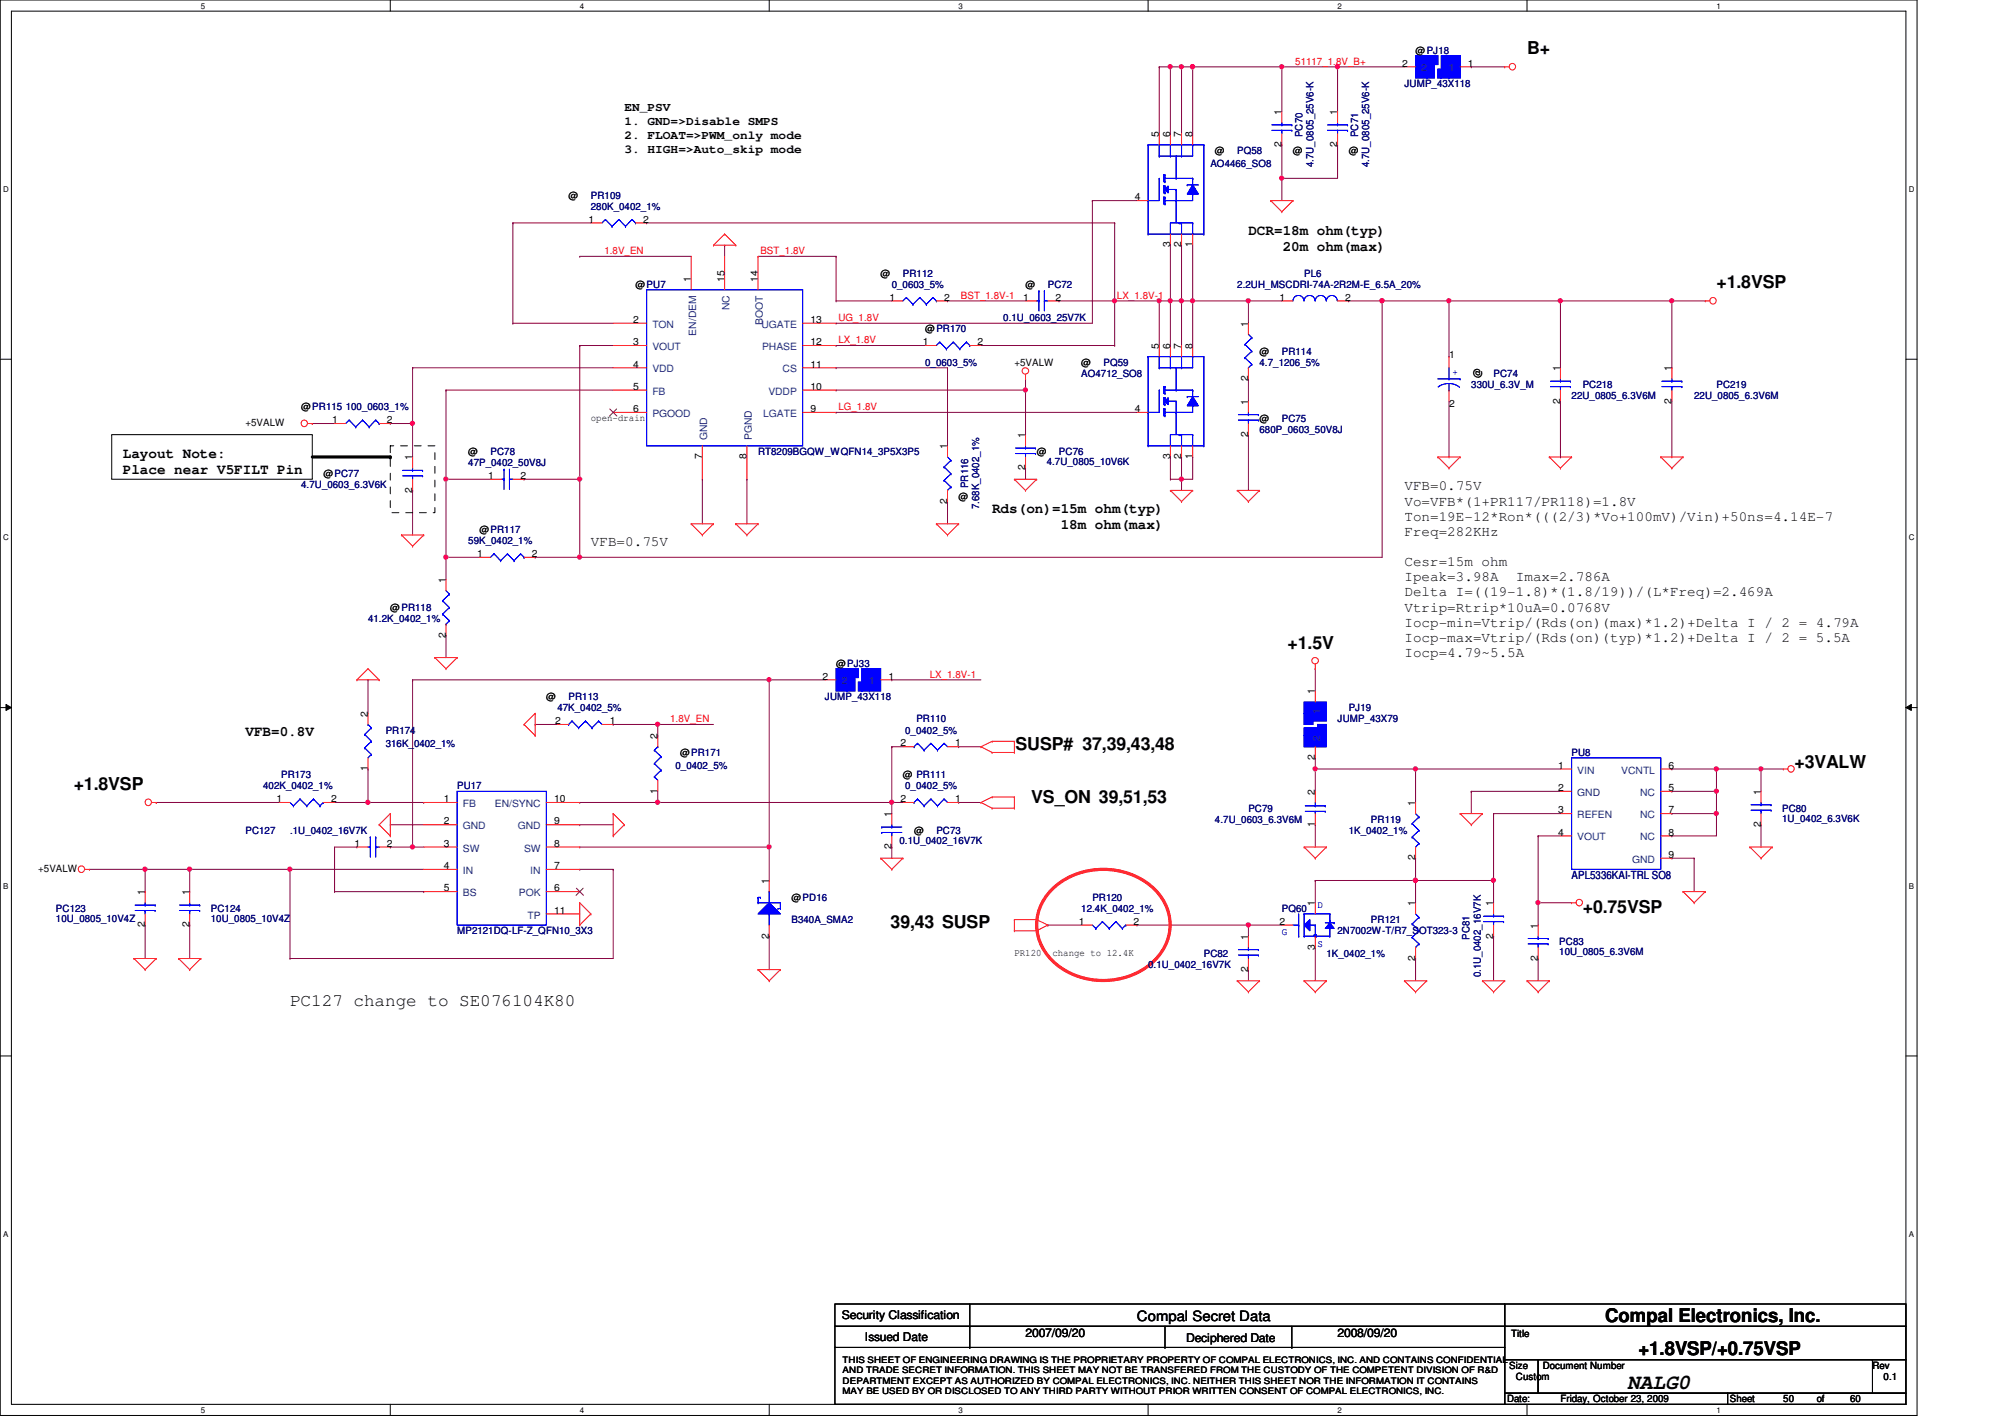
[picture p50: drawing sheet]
<svg xmlns="http://www.w3.org/2000/svg" width="297mm" height="210mm" viewBox="0 0 297 210" stroke-linecap="round" stroke-linejoin="round" font-family="sans-serif">
<defs><g id="words">
<text font-size="3.1" x="241.1" y="205.7">NALG0</text>
<g font-size="2.8">
<text x="237.8" y="195.8">Compal Electronics, Inc.</text>
<text x="242.7" y="200.7">+1.8VSP/+0.75VSP</text>
</g>
<g font-size="2.6">
<text x="226.2" y="8">B+</text>
<text x="254.3" y="42.7">+1.8VSP</text>
<text x="190.8" y="96.2">+1.5V</text>
<text x="150.4" y="111">SUSP# 37,39,43,48</text>
<text x="265.8" y="113.7">+3VALW</text>
<text x="10.9" y="117">+1.8VSP</text>
<text x="152.8" y="119">VS_ON 39,51,53</text>
<text x="131.9" y="137.5">39,43 SUSP</text>
<text x="234.5" y="135.2">+0.75VSP</text>
<text x="43" y="149.1">PC127 change to SE076104K80</text>
</g>
<g font-size="2.1">
<text x="185" y="34.8">DCR=18m ohm(typ)</text>
<text x="190" y="37.1">20m ohm(max)</text>
<text x="18.2" y="67.8">Layout Note:</text>
<text x="18.2" y="70.1">Place near V5FILT Pin</text>
<text x="147" y="76">Rds(on)=15m ohm(typ)</text>
<text x="208.1" y="72.6">VFB=0.75V</text>
<text x="208.1" y="74.9">Vo=VFB*(1+PR117/PR118)=1.8V</text>
<text x="208.1" y="77.1">Ton=19E-12*Ron*(((2/3)*Vo+100mV)/Vin)+50ns=4.14E-7</text>
<text x="87.5" y="80.9">VFB=0.75V</text>
<text x="157.1" y="78.4">18m ohm(max)</text>
<text x="208.1" y="79.4">Freq=282KHz</text>
<text x="208.1" y="83.9">Cesr=15m ohm</text>
<text x="208.1" y="86.1">Ipeak=3.98A</text>
<text x="208.1" y="88.3">Delta I=((19-1.8)*(1.8/19))/(L*Freq)=2.469A</text>
<text x="224.6" y="86.1">Imax=2.786A</text>
<text x="208.1" y="90.6">Vtrip=Rtrip*10uA=0.0768V</text>
<text x="208.1" y="92.8">Iocp-min=Vtrip/(Rds(on)(max)*1.2)+Delta I / 2 = 4.79A</text>
<text x="208.1" y="95.1">Iocp-max=Vtrip/(Rds(on)(typ)*1.2)+Delta I / 2 = 5.5A</text>
<text x="208.1" y="97.3">Iocp=4.79~5.5A</text>
<text x="36.4" y="109.1">VFB=0.8V</text>
<text x="168.4" y="195.6">Compal Secret Data</text>
</g>
<g font-size="1.8">
<text x="92.5" y="16.4">EN_PSV</text>
<text x="92.5" y="18.5">1. GND=&gt;Disable SMPS</text>
<text x="92.5" y="20.5">2. FLOAT=&gt;PWM_only mode</text>
<text x="92.5" y="22.6">3. HIGH=&gt;Auto_skip mode</text>
<text x="124.7" y="195.5">Security Classification</text>
<text x="128.1" y="198.6">Issued Date</text>
<text x="151.9" y="198.1">2007/09/20</text>
<text x="175.7" y="198.8">Deciphered Date</text>
<text x="198.2" y="198.1">2008/09/20</text>
</g>
<text font-size="1.7" fill="#000080" x="232.8" y="130.3">APL5336KAI-TRL SO8</text>
<g font-size="1.5" fill="#f00">
<text x="191.9" y="9.6">51117_1.8V_B+</text>
<text x="89.5" y="37.6">1.8V_EN</text>
<text x="112.6" y="37.6">BST_1.8V</text>
<text x="124.2" y="47.5">UG_1.8V</text>
<text x="142.4" y="44.2">BST_1.8V-1</text>
<text x="165.5" y="44.2">LX_1.8V-1</text>
<text x="124.2" y="50.8">LX_1.8V</text>
<text x="124.2" y="60.7">LG_1.8V</text>
<text x="137.7" y="100.4">LX_1.8V-1</text>
<text x="99.3" y="107">1.8V_EN</text>
</g>
<g font-size="1.5">
<text x="207.7" y="9.9">2</text>
<text x="209.7" y="8">@PJ18</text>
<text x="217.5" y="9.9">1</text>
<text x="189.9" y="17" transform="rotate(-90 189.9 17)">1</text>
<text x="198.1" y="17" transform="rotate(-90 198.1 17)">1</text>
<text x="171.7" y="20.3" transform="rotate(-90 171.7 20.3)">5</text>
<text x="173.4" y="20.3" transform="rotate(-90 173.4 20.3)">6</text>
<text x="175" y="20.3" transform="rotate(-90 175 20.3)">7</text>
<text x="176.7" y="20.3" transform="rotate(-90 176.7 20.3)">8</text>
<text x="180" y="22.8">@</text>
<text x="189.9" y="21.8" transform="rotate(-90 189.9 21.8)">2</text>
<text x="191.6" y="22.8">@</text>
<text x="198.1" y="21.8" transform="rotate(-90 198.1 21.8)">2</text>
<text x="199.8" y="22.8">@</text>
<text x="84.2" y="29.4">@</text>
<text x="168.1" y="29.7">4</text>
<text x="87.2" y="33">1</text>
<text x="95.3" y="33">2</text>
<text x="102.4" y="41.8" transform="rotate(-90 102.4 41.8)">1</text>
<text x="107.3" y="41.8" transform="rotate(-90 107.3 41.8)">15</text>
<text x="112.3" y="41.8" transform="rotate(-90 112.3 41.8)">14</text>
<text x="130.5" y="41">@</text>
<text x="173.4" y="36.7" transform="rotate(-90 173.4 36.7)">3</text>
<text x="175" y="36.7" transform="rotate(-90 175 36.7)">2</text>
<text x="176.7" y="36.7" transform="rotate(-90 176.7 36.7)">1</text>
<text x="93.8" y="47.8">2</text>
<text x="94.1" y="42.6">@PU7</text>
<text x="120.1" y="47.8">13</text>
<text x="131.8" y="44.5">1</text>
<text x="139.9" y="44.5">2</text>
<text x="151.6" y="44.5">1</text>
<text x="151.9" y="42.6">@</text>
<text x="156.4" y="44.5">2</text>
<text x="189.6" y="44.5">1</text>
<text x="199.3" y="44.5">2</text>
<text x="93.8" y="51.1">3</text>
<text x="120.1" y="51.1">12</text>
<text x="136.7" y="51.1">1</text>
<text x="137.1" y="49.2">@PR170</text>
<text x="144.8" y="51.1">2</text>
<text x="171.7" y="51.7" transform="rotate(-90 171.7 51.7)">5</text>
<text x="173.4" y="51.7" transform="rotate(-90 173.4 51.7)">6</text>
<text x="175" y="51.7" transform="rotate(-90 175 51.7)">7</text>
<text x="176.7" y="51.7" transform="rotate(-90 176.7 51.7)">8</text>
<text x="184.9" y="48.4" transform="rotate(-90 184.9 48.4)">1</text>
<text x="186.6" y="52.5">@</text>
<text x="214.7" y="53">1</text>
<text x="93.8" y="54.4">4</text>
<text x="93.8" y="57.7">5</text>
<text x="120.1" y="54.4">11</text>
<text x="120.1" y="57.7">10</text>
<text x="150.3" y="54.2">+5VALW</text>
<text x="160.2" y="54.2">@</text>
<text x="184.9" y="59.9" transform="rotate(-90 184.9 59.9)">1</text>
<text x="184.9" y="56.5" transform="rotate(-90 184.9 56.5)">2</text>
<text x="219.4" y="56" transform="rotate(-90 219.4 56)">@</text>
<text x="231.1" y="59.8" transform="rotate(-90 231.1 59.8)">2</text>
<text x="231.1" y="55" transform="rotate(-90 231.1 55)">1</text>
<text x="247.6" y="59.8" transform="rotate(-90 247.6 59.8)">2</text>
<text x="247.6" y="55" transform="rotate(-90 247.6 55)">1</text>
<text x="36.4" y="63.1">+5VALW</text>
<text x="44.6" y="60.8">@PR115 100_0603_1%</text>
<text x="49.2" y="62.7">1</text>
<text x="57.3" y="62.7">2</text>
<text x="87.5" y="62.3">open-drain</text>
<text x="93.8" y="61">6</text>
<text x="120.1" y="61">9</text>
<text x="151.9" y="64.9" transform="rotate(-90 151.9 64.9)">1</text>
<text x="168.1" y="61">4</text>
<text x="184.9" y="64.7" transform="rotate(-90 184.9 64.7)">2</text>
<text x="186.6" y="62.4">@</text>
<text x="214.7" y="60.3">2</text>
<text x="47.9" y="70.7">@PC77</text>
<text x="61.1" y="68.2" transform="rotate(-90 61.1 68.2)">1</text>
<text x="69.4" y="67.4">@</text>
<text x="72.3" y="71">1</text>
<text x="77.1" y="71">2</text>
<text x="104" y="68" transform="rotate(-90 104 68)">7</text>
<text x="110.6" y="68" transform="rotate(-90 110.6 68)">8</text>
<text x="140.3" y="66.5" transform="rotate(-90 140.3 66.5)">1</text>
<text x="151.9" y="69.7" transform="rotate(-90 151.9 69.7)">2</text>
<text x="153.6" y="67.4">@</text>
<text x="173.4" y="68" transform="rotate(-90 173.4 68)">3</text>
<text x="175" y="68" transform="rotate(-90 175 68)">2</text>
<text x="176.7" y="68" transform="rotate(-90 176.7 68)">1</text>
<text x="61.1" y="73" transform="rotate(-90 61.1 73)">2</text>
<text x="140.3" y="74.6" transform="rotate(-90 140.3 74.6)">2</text>
<text x="142" y="74">@</text>
<text x="70.7" y="82.5">1</text>
<text x="71" y="79">@PR117</text>
<text x="78.8" y="82.5">2</text>
<text x="66" y="86.4" transform="rotate(-90 66 86.4)">1</text>
<text x="57.8" y="90.5">@PR118</text>
<text x="66" y="94.4" transform="rotate(-90 66 94.4)">2</text>
<text x="121.9" y="100.7">2</text>
<text x="123.9" y="98.8">@PJ33</text>
<text x="131.6" y="100.7">1</text>
<text x="54.5" y="106.2" transform="rotate(-90 54.5 106.2)">2</text>
<text x="80.9" y="103.7">@</text>
<text x="82.3" y="107.3">2</text>
<text x="90.3" y="107.3">1</text>
<text x="194.8" y="102.9" transform="rotate(-90 194.8 102.9)">1</text>
<text x="97.4" y="109.5" transform="rotate(-90 97.4 109.5)">2</text>
<text x="100.7" y="112">@PR171</text>
<text x="133.4" y="110.6">2</text>
<text x="141.5" y="110.6">1</text>
<text x="194.8" y="112.6" transform="rotate(-90 194.8 112.6)">2</text>
<text x="230.8" y="113.9">1</text>
<text x="247.2" y="113.9">6</text>
<text x="41" y="118.8">1</text>
<text x="49.1" y="118.8">2</text>
<text x="54.5" y="114.3" transform="rotate(-90 54.5 114.3)">1</text>
<text x="65.7" y="118.8">1</text>
<text x="82.1" y="118.8">10</text>
<text x="97.4" y="117.6" transform="rotate(-90 97.4 117.6)">1</text>
<text x="133.4" y="118.8">2</text>
<text x="133.8" y="115.3">@ PR111</text>
<text x="141.5" y="118.8">1</text>
<text x="194.8" y="117.7" transform="rotate(-90 194.8 117.7)">2</text>
<text x="209.7" y="119.4" transform="rotate(-90 209.7 119.4)">1</text>
<text x="230.8" y="117.2">2</text>
<text x="247.2" y="117.2">5</text>
<text x="260.9" y="117.7" transform="rotate(-90 260.9 117.7)">1</text>
<text x="52.5" y="125.4">1</text>
<text x="57.3" y="125.4">2</text>
<text x="65.7" y="125.4">3</text>
<text x="65.7" y="122.1">2</text>
<text x="82.1" y="122.1">9</text>
<text x="82.1" y="125.4">8</text>
<text x="132.1" y="125.8" transform="rotate(-90 132.1 125.8)">2</text>
<text x="132.1" y="121" transform="rotate(-90 132.1 121)">1</text>
<text x="135.4" y="123.5">@</text>
<text x="194.8" y="122.5" transform="rotate(-90 194.8 122.5)">1</text>
<text x="230.8" y="120.5">3</text>
<text x="230.8" y="123.8">4</text>
<text x="247.2" y="120.5">7</text>
<text x="247.2" y="123.8">8</text>
<text x="260.9" y="122.5" transform="rotate(-90 260.9 122.5)">2</text>
<text x="5.7" y="129.2">+5VALW</text>
<text x="65.7" y="128.7">4</text>
<text x="82.1" y="128.7">7</text>
<text x="113.9" y="130.9" transform="rotate(-90 113.9 130.9)">1</text>
<text x="209.7" y="127.5" transform="rotate(-90 209.7 127.5)">2</text>
<text x="247.2" y="127.1">9</text>
<text x="21.5" y="137.4" transform="rotate(-90 21.5 137.4)">2</text>
<text x="21.5" y="132.6" transform="rotate(-90 21.5 132.6)">1</text>
<text x="28.1" y="137.4" transform="rotate(-90 28.1 137.4)">2</text>
<text x="28.1" y="132.6" transform="rotate(-90 28.1 132.6)">1</text>
<text x="65.7" y="132">5</text>
<text x="82.1" y="132">6</text>
<text x="82.1" y="135.3">11</text>
<text x="117.3" y="133.4">@PD16</text>
<text x="159.8" y="137">1</text>
<text x="167.9" y="137">2</text>
<text x="189.6" y="137">2</text>
<text x="194.8" y="134.2" transform="rotate(-90 194.8 134.2)">1</text>
<text x="209.7" y="134.2" transform="rotate(-90 209.7 134.2)">1</text>
<text x="221.2" y="134.2" transform="rotate(-90 221.2 134.2)">1</text>
<text x="227.8" y="137.5" transform="rotate(-90 227.8 137.5)">1</text>
<text x="113.9" y="139" transform="rotate(-90 113.9 139)">2</text>
<text x="150.3" y="141.6">PR120</text>
<text x="155.9" y="141.6">change to 12.4K</text>
<text x="184.9" y="144" transform="rotate(-90 184.9 144)">2</text>
<text x="184.9" y="139.2" transform="rotate(-90 184.9 139.2)">1</text>
<text x="194.8" y="140.7" transform="rotate(-90 194.8 140.7)">3</text>
<text x="209.7" y="142.3" transform="rotate(-90 209.7 142.3)">2</text>
<text x="221.2" y="139" transform="rotate(-90 221.2 139)">2</text>
<text x="227.8" y="142.3" transform="rotate(-90 227.8 142.3)">2</text>
<text x="223.9" y="198">Title</text>
<text x="223.6" y="202.8">Size</text>
<text x="228.6" y="202.8">Document Number</text>
<text x="277.4" y="202.8">Rev</text>
<text x="223.3" y="207.7">Date:</text>
<text x="224.6" y="204.4">Custom</text>
<text x="231.2" y="207.7">Friday, October 23, 2009</text>
<text x="256.3" y="207.7">Sheet</text>
<text x="264.2" y="207.7">50</text>
<text x="269.2" y="207.7">of</text>
<text x="274.1" y="207.7">60</text>
<text x="279.1" y="204.4">0.1</text>
</g>
<g font-size="1.5" fill="#004080">
<text x="210.6" y="10.6">2</text>
<text x="214.6" y="10.6">1</text>
<text x="108.1" y="46" transform="rotate(-90 108.1 46)">NC</text>
<text x="96.6" y="51.9">VOUT</text>
<text x="96.6" y="48.6">TON</text>
<text x="103.1" y="49.7" transform="rotate(-90 103.1 49.7)">EN/DEM</text>
<text x="112.8" y="48.6">UGATE</text>
<text x="112.9" y="51.9">PHASE</text>
<text x="113" y="48.1" transform="rotate(-90 113 48.1)">BOOT</text>
<text x="96.6" y="55.2">VDD</text>
<text x="96.6" y="58.5">FB</text>
<text x="113.8" y="58.5">VDDP</text>
<text x="115.9" y="55.2">CS</text>
<text x="96.6" y="61.8">PGOOD</text>
<text x="104.8" y="65.2" transform="rotate(-90 104.8 65.2)">GND</text>
<text x="111.4" y="65.2" transform="rotate(-90 111.4 65.2)">PGND</text>
<text x="113.1" y="61.8">LGATE</text>
<text x="124.7" y="101.4">2</text>
<text x="128.8" y="101.4">1</text>
<text x="195.6" y="105.7" transform="rotate(-90 195.6 105.7)">1</text>
<text x="195.6" y="109.8" transform="rotate(-90 195.6 109.8)">2</text>
<text x="68.6" y="119.5">FB</text>
<text x="73.3" y="119.5">EN/SYNC</text>
<text x="233.7" y="117.9">GND</text>
<text x="233.7" y="114.6">VIN</text>
<text x="240.2" y="114.6">VCNTL</text>
<text x="243" y="117.9">NC</text>
<text x="68.6" y="122.9">GND</text>
<text x="76.7" y="122.9">GND</text>
<text x="233.7" y="121.2">REFEN</text>
<text x="233.7" y="124.5">VOUT</text>
<text x="243" y="121.2">NC</text>
<text x="243" y="124.5">NC</text>
<text x="68.6" y="126.2">SW</text>
<text x="68.6" y="129.5">IN</text>
<text x="77.6" y="126.2">SW</text>
<text x="78.6" y="129.5">IN</text>
<text x="241.8" y="127.8">GND</text>
<text x="68.6" y="132.8">BS</text>
<text x="76.9" y="132.8">POK</text>
<text x="78.1" y="136.1">TP</text>
</g>
<g font-size="1.5" fill="#000080">
<text x="208.1" y="12.9">JUMP_43X118</text>
<text x="183.3" y="22.8">PQ58</text>
<text x="193" y="20.3" transform="rotate(-90 193 20.3)">PC70</text>
<text x="201.2" y="20.3" transform="rotate(-90 201.2 20.3)">PC71</text>
<text x="87.5" y="29.4">PR109</text>
<text x="179.3" y="24.8">AO4466_SO8</text>
<text x="194.6" y="24.8" transform="rotate(-90 194.6 24.8)">4.7U_0805_25V6-K</text>
<text x="202.9" y="24.8" transform="rotate(-90 202.9 24.8)">4.7U_0805_25V6-K</text>
<text x="87.5" y="31.1">280K_0402_1%</text>
<text x="133.8" y="41">PR112</text>
<text x="193.2" y="41">PL6</text>
<text x="132.1" y="42.6">0_0603_5%</text>
<text x="148.6" y="47.6">0.1U_0603_25V7K</text>
<text x="155.2" y="42.6">PC72</text>
<text x="183.3" y="42.6">2.2UH_MSCDRI-74A-2R2M-E_6.5A_20%</text>
<text x="189.9" y="52.5">PR114</text>
<text x="137.1" y="54.2">0_0603_5%</text>
<text x="160.2" y="55.8">AO4712_SO8</text>
<text x="163.5" y="54.2">PQ59</text>
<text x="186.6" y="54.2">4.7_1206_5%</text>
<text x="218" y="57.5">330U_6.3V_M</text>
<text x="221.3" y="55.8">PC74</text>
<text x="232.8" y="59.1">22U_0805_6.3V6M</text>
<text x="234.5" y="57.5">PC218</text>
<text x="251" y="59.1">22U_0805_6.3V6M</text>
<text x="254.3" y="57.5">PC219</text>
<text x="186.6" y="64.1">680P_0603_50V8J</text>
<text x="189.9" y="62.4">PC75</text>
<text x="69.4" y="69">47P_0402_50V8J</text>
<text x="72.7" y="67.4">PC78</text>
<text x="112.3" y="67.4">RT8209BGQW_WQFN14_3P5X3P5</text>
<text x="155.1" y="68.9">4.7U_0805_10V6K</text>
<text x="156.9" y="67.4">PC76</text>
<text x="44.6" y="72.3">4.7U_0603_6.3V6K</text>
<text x="143.4" y="72.3" transform="rotate(-90 143.4 72.3)">PR116</text>
<text x="145.1" y="75.4" transform="rotate(-90 145.1 75.4)">7.68K_0402_1%</text>
<text x="69.4" y="80.6">59K_0402_1%</text>
<text x="54.5" y="92.2">41.2K_0402_1%</text>
<text x="82.6" y="105.4">47K_0402_5%</text>
<text x="84.2" y="103.7">PR113</text>
<text x="122.2" y="103.7">JUMP_43X118</text>
<text x="135.8" y="107">PR110</text>
<text x="198.2" y="107">JUMP_43X79</text>
<text x="199.8" y="105.4">PJ19</text>
<text x="57.1" y="108.7">PR174</text>
<text x="57.1" y="110.7">316K_0402_1%</text>
<text x="100.1" y="114">0_0402_5%</text>
<text x="134.1" y="108.7">0_0402_5%</text>
<text x="232.8" y="112">PU8</text>
<text x="39" y="116.9">402K_0402_1%</text>
<text x="41.7" y="115.3">PR173</text>
<text x="67.7" y="116.9">PU17</text>
<text x="134.1" y="116.9">0_0402_5%</text>
<text x="36.4" y="123.5">PC127</text>
<text x="43" y="123.5">.1U_0402_16V7K</text>
<text x="133.3" y="125">0.1U_0402_16V7K</text>
<text x="138.7" y="123.5">PC73</text>
<text x="180" y="121.9">4.7U_0603_6.3V6M</text>
<text x="185" y="120.2">PC79</text>
<text x="199.8" y="123.5">1K_0402_1%</text>
<text x="203.1" y="121.9">PR119</text>
<text x="264" y="120.2">PC80</text>
<text x="264" y="121.7">1U_0402_6.3V6K</text>
<text x="8.3" y="135.1">PC123</text>
<text x="8.3" y="136.6">10U_0805_10V4Z</text>
<text x="31.2" y="135.1">PC124</text>
<text x="31.2" y="136.6">10U_0805_10V4Z</text>
<text x="117.3" y="136.7">B340A_SMA2</text>
<text x="160.2" y="135.1">12.4K_0402_1%</text>
<text x="161.8" y="133.4">PR120</text>
<text x="189.9" y="135.1">PQ60</text>
<text x="203.1" y="136.7">PR121</text>
<text x="67.7" y="138.4">MP2121DQ-LF-Z_QFN10_3X3</text>
<text x="170.1" y="143.3">0.1U_0402_16V7K</text>
<text x="178.3" y="141.7">PC82</text>
<text x="196.5" y="141.7">1K_0402_1%</text>
<text x="198.2" y="138.4">2N7002W-T/R7_SOT323-3</text>
<text x="217.7" y="139.2" transform="rotate(-90 217.7 139.2)">PC81</text>
<text x="231" y="140">PC83</text>
<text x="231" y="141.5">10U_0805_6.3V6M</text>
<text x="219.4" y="144.8" transform="rotate(-90 219.4 144.8)">0.1U_0402_16V7K</text>
</g>
<g font-size="1.5" fill="#00f">
<text x="215.2" y="55.5">+</text>
<text x="195.2" y="134.5">D</text>
<text x="189.9" y="138.4">G</text>
<text x="195.2" y="140.3">S</text>
</g>
<g font-size="1.3">
<text x="124.8" y="201.9">THIS SHEET OF ENGINEERING DRAWING IS THE PROPRIETARY PROPERTY OF COMPAL ELECTRONICS, INC. AND CONTAINS CONFIDENTIAL</text>
<text x="124.8" y="203.5">AND TRADE SECRET INFORMATION. THIS SHEET MAY NOT BE TRANSFERED FROM THE CUSTODY OF THE COMPETENT DIVISION OF R&amp;D</text>
<text x="124.8" y="206.5">MAY BE USED BY OR DISCLOSED TO ANY THIRD PARTY WITHOUT PRIOR WRITTEN CONSENT OF COMPAL ELECTRONICS, INC.</text>
<text x="124.8" y="205">DEPARTMENT EXCEPT AS AUTHORIZED BY COMPAL ELECTRONICS, INC. NEITHER THIS SHEET NOR THE INFORMATION IT CONTAINS</text>
</g>
<g font-size="1.2">
<text x="29.8" y="1.3">5</text>
<text x="85.9" y="1.3">4</text>
<text x="142" y="1.3">3</text>
<text x="198.2" y="1.3">2</text>
<text x="254.3" y="1.3">1</text>
<text x=".5" y="28.5">D</text>
<text x="282.8" y="28.5">D</text>
<text x=".5" y="80.1">C</text>
<text x="282.8" y="80.1">C</text>
<text x=".5" y="131.7">B</text>
<text x="282.8" y="131.7">B</text>
<text x=".5" y="183.3">A</text>
<text x="282.8" y="183.3">A</text>
<text x="29.8" y="209.3">5</text>
<text x="85.9" y="209.3">4</text>
<text x="142" y="209.3">3</text>
<text x="198.2" y="209.3">2</text>
<text x="254.3" y="209.3">1</text>
</g>
</g></defs>
<path d="M0 0h284v209.7h-284zM1.7 1.7h280.7v206.3h-280.7z" fill="none" stroke="#000" stroke-width=".15"/>
<g fill="#fff">
<path d="M29.8 .2h.5v1.3h-.5z"/>
<path d="M29.8 208.2h.5v1.3h-.5z"/>
</g>
<path d="M57.8 0v1.7M57.8 208v1.7" fill="none" stroke="#000" stroke-width=".15"/>
<g fill="#fff">
<path d="M85.9 .2h.6v1.3h-.6z"/>
<path d="M85.9 208.2h.6v1.3h-.6z"/>
</g>
<path d="M114 0v1.7M114 208v1.7" fill="none" stroke="#000" stroke-width=".15"/>
<g fill="#fff">
<path d="M142 .2h.6v1.3h-.6z"/>
<path d="M142 208.2h.6v1.3h-.6z"/>
</g>
<path d="M170.1 0v1.7M170.1 208v1.7" fill="none" stroke="#000" stroke-width=".15"/>
<g fill="#fff">
<path d="M198.2 .2h.6v1.3h-.6z"/>
<path d="M198.2 208.2h.6v1.3h-.6z"/>
</g>
<path d="M226.2 0v1.7M226.2 208v1.7" fill="none" stroke="#000" stroke-width=".15"/>
<g fill="#fff">
<path d="M254.3 .2h.6v1.3h-.6z"/>
<path d="M254.3 208.2h.6v1.3h-.6z"/>
<path d="M.5 27.4h.8v1.3h-.8z"/>
<path d="M282.8 27.4h.8v1.3h-.8z"/>
<path d="M.5 79h.8v1.3h-.8z"/>
<path d="M282.8 79h.8v1.3h-.8z"/>
</g>
<path d="M0 53.2h1.7M282.4 53.2h1.6" fill="none" stroke="#000" stroke-width=".15"/>
<g fill="#fff">
<path d="M.5 130.6h.7v1.3h-.7z"/>
<path d="M282.8 130.6h.7v1.3h-.7z"/>
</g>
<path d="M0 104.8h1.7M.9 104.4l.8 .4-.8 .4zM282.4 104.8l.8-.4v.8zM282.4 104.8h1.6" fill="none" stroke="#000" stroke-width=".15"/>
<path d="M.9 104.4l.8 .4-.8 .4zM282.4 104.8l.8-.4v.8z" fill="#000"/>
<g fill="#fff">
<path d="M.5 182.2h.7v1.3h-.7z"/>
<path d="M282.8 182.2h.7v1.3h-.7z"/>
</g>
<path d="M0 156.4h1.7M282.4 156.4h1.6" fill="none" stroke="#000" stroke-width=".15"/>
<path d="M194.9 113.9h.1M194.9 113.9v3.3M247.7 127.1h.1M247.7 127.1h3.3M251 127.1h.1M251 127.1v5" fill="none" stroke="#800040" stroke-width=".15"/>
<circle cx="194.8" cy="113.9" r=".32" fill="#f0f"/>
<circle cx="194.8" cy="113.9" r=".32" fill="none" stroke="#f0f" stroke-width=".15"/>
<path d="M209.7 113.9h.1M209.7 113.9h21.5" fill="none" stroke="#800040" stroke-width=".15"/>
<circle cx="209.7" cy="113.9" r=".32" fill="#f0f"/>
<circle cx="209.7" cy="113.9" r=".32" fill="none" stroke="#f0f" stroke-width=".15"/>
<path d="M260.9 113.9h.1M260.9 113.9h3.3M194.9 122.2h.1M194.9 122.2v3.3M209.7 142h.1M209.7 142v3.3" fill="none" stroke="#800040" stroke-width=".15"/>
<circle cx="260.9" cy="113.9" r=".32" fill="#f0f"/>
<circle cx="260.9" cy="113.9" r=".32" fill="none" stroke="#f0f" stroke-width=".15"/>
<g fill="none" stroke="#800040" stroke-width=".15">
<path d="M218 117.2h.1M218 117.2v3.3M218 117.2h13.2M247.7 117.2h.1M247.7 113.9h.1M247.7 113.9h13.2M254.3 113.9h.1M254.3 113.9v3.3h-6.6M221.3 138.7h.1M221.3 138.7v6.6M247.7 123.8h.1M247.7 120.5h.1"/>
<path d="M247.7 120.5h6.6M254.3 120.5h.1M254.3 120.5v3.3h-6.6M260.9 122.2h.1M260.9 122.2v3.3"/>
</g>
<circle cx="254.3" cy="113.9" r=".32" fill="#f0f"/>
<circle cx="254.3" cy="113.9" r=".32" fill="none" stroke="#f0f" stroke-width=".15"/>
<path d="M194.9 130.4h.1M194.9 130.4h14.8" fill="none" stroke="#800040" stroke-width=".15"/>
<circle cx="209.7" cy="130.4" r=".32" fill="#f0f"/>
<circle cx="209.7" cy="130.4" r=".32" fill="none" stroke="#f0f" stroke-width=".15"/>
<path d="M209.7 127.1h.1M209.7 127.1v3.3M227.9 133.7h.1M227.9 133.7h4.9" fill="none" stroke="#800040" stroke-width=".15"/>
<circle cx="227.9" cy="133.7" r=".32" fill="#f0f"/>
<circle cx="227.9" cy="133.7" r=".32" fill="none" stroke="#f0f" stroke-width=".15"/>
<path d="M254.3 117.2h.1M254.3 117.2v3.3M227.9 133.7h.1M227.9 123.8h.1M227.9 123.8v13.2" fill="none" stroke="#800040" stroke-width=".15"/>
<circle cx="254.3" cy="120.5" r=".32" fill="#f0f"/>
<circle cx="254.3" cy="120.5" r=".32" fill="none" stroke="#f0f" stroke-width=".15"/>
<circle cx="254.3" cy="117.2" r=".32" fill="#f0f"/>
<circle cx="254.3" cy="117.2" r=".32" fill="none" stroke="#f0f" stroke-width=".15"/>
<path d="M260.9 113.9h.1M260.9 113.9v3.3M194.9 130.4h.1M194.9 130.4v3.3M209.7 130.4h.1M209.7 130.4h11.6M194.9 140.3h.1M194.9 140.3v5" fill="none" stroke="#800040" stroke-width=".15"/>
<circle cx="221.2" cy="130.4" r=".32" fill="#f0f"/>
<circle cx="221.2" cy="130.4" r=".32" fill="none" stroke="#f0f" stroke-width=".15"/>
<circle cx="209.7" cy="130.4" r=".32" fill="#f0f"/>
<circle cx="209.7" cy="130.4" r=".32" fill="none" stroke="#f0f" stroke-width=".15"/>
<g fill="none" stroke="#800040" stroke-width=".15">
<path d="M194.9 99.1h.1M194.9 99.1v3.3M194.9 113.9h.1M194.9 113.9h14.8M209.7 113.9h.1M209.7 113.9v5M168.4 137h.1M168.4 137h16.6M185 137h.1M185 137v1.7M209.7 130.4h.1M209.7 130.4v3.3"/>
<path d="M221.3 120.5h.1M221.3 130.4h.1M221.3 120.5h9.9M221.3 120.5v13.2M227.9 123.8h.1M227.9 123.8h3.3M185 143.6h.1M185 143.6v1.7M227.9 142h.1M227.9 142v3.3"/>
</g>
<circle cx="184.9" cy="137" r=".32" fill="#f0f"/>
<circle cx="184.9" cy="137" r=".32" fill="none" stroke="#f0f" stroke-width=".15"/>
<g fill="none" stroke="#800040" stroke-width=".15">
<path d="M123.9 44.6h.1M123.9 44.6h8.2M140.4 44.6h.1M140.4 44.6h11.5M185 44.6h.1M185 44.6h4.9M151.9 69.3h.1M151.9 69.3v1.7M194.9 112.3h.1M194.9 112.3v1.6M155.2 137h.1M155.2 137h5"/>
<path d="M185 137h.1M185 137h4.9"/>
</g>
<circle cx="184.9" cy="44.6" r=".32" fill="#f0f"/>
<circle cx="184.9" cy="44.6" r=".32" fill="none" stroke="#f0f" stroke-width=".15"/>
<path d="M173.4 67.7h.1M173.4 67.7v3.3M175 71h.1M175 71v1.6M176.7 67.7h.1M176.7 67.7v3.3h-1.7" fill="none" stroke="#800040" stroke-width=".15"/>
<circle cx="175" cy="71" r=".32" fill="#f0f"/>
<circle cx="175" cy="71" r=".32" fill="none" stroke="#f0f" stroke-width=".15"/>
<g fill="none" stroke="#800040" stroke-width=".15">
<path d="M161.8 29.7h.1M161.8 29.7h6.6M161.8 29.7v18.2M173.4 36.3v8.3M175 36.3v8.3M176.7 36.3v8.3M66.1 57.8h.1M66.1 57.8h24.7M66.1 57.8v13.2M85.9 51.2h.1M85.9 51.2h4.9M123.9 54.5h.1"/>
<path d="M123.9 54.5h16.5M140.4 54.5h.1M140.4 54.5v11.5M173.4 44.6h.1M175 44.6h.1M176.7 44.6h.1M199.8 44.6h.1M199.8 44.6h5M204.8 44.6h.1M204.8 44.6v37.9M214.7 52.8h.1M214.7 44.6v8.2"/>
<path d="M214.7 59.4v8.3M247.7 44.6h.1M247.7 44.6h4.9M104.1 71h.1M104.1 71v6.6M110.7 71h.1M110.7 71v6.6M123.9 61.1h.1M123.9 61.1h44.5M140.4 74.3h.1M140.4 74.3v3.3M173.4 71h.1"/>
<path d="M175 67.7h.1M175 67.7v3.3h-1.6M214.7 67.7h.1"/>
</g>
<circle cx="204.7" cy="44.6" r=".32" fill="#f0f"/>
<circle cx="204.7" cy="44.6" r=".32" fill="none" stroke="#f0f" stroke-width=".15"/>
<path d="M76 33h.1M76 33h11.5M76 33v14.9M123.9 57.8h.1M123.9 57.8h28" fill="none" stroke="#800040" stroke-width=".15"/>
<circle cx="151.9" cy="57.8" r=".32" fill="#f0f"/>
<circle cx="151.9" cy="57.8" r=".32" fill="none" stroke="#f0f" stroke-width=".15"/>
<g fill="none" stroke="#800040" stroke-width=".15">
<path d="M95.8 33h.1M95.8 33h69.3M165.1 33h.1M165.1 33v11.6h-8.2M61.1 54.5h.1M61.1 54.5h29.7M76 47.9h.1M76 47.9h14.8M123.9 51.2h.1M123.9 51.2h13.2M156.9 44.6h.1M61.1 62.7h.1"/>
<path d="M61.1 62.7v5M66.1 82.5h.1M66.1 82.5h4.9"/>
</g>
<circle cx="61.1" cy="62.7" r=".32" fill="#f0f"/>
<circle cx="61.1" cy="62.7" r=".32" fill="none" stroke="#f0f" stroke-width=".15"/>
<path d="M176.7 9.9h.1M176.7 9.9v9.9M61.1 54.5h.1M61.1 54.5v8.2h-3.3M151.9 57.8h.1M151.9 57.8v6.6M46.3 62.7h.1M46.3 62.7h3.3M57.8 62.7h.1M61.1 72.6h.1M61.1 72.6v6.6" fill="none" stroke="#800040" stroke-width=".15"/>
<circle cx="176.7" cy="9.9" r=".32" fill="#f0f"/>
<circle cx="176.7" cy="9.9" r=".32" fill="none" stroke="#f0f" stroke-width=".15"/>
<path d="M176.7 9.9h.1M176.7 9.9h13.2" fill="none" stroke="#800040" stroke-width=".15"/>
<circle cx="176.7" cy="9.9" r=".32" fill="#f0f"/>
<circle cx="176.7" cy="9.9" r=".32" fill="none" stroke="#f0f" stroke-width=".15"/>
<path d="M189.9 9.9h.1M189.9 9.9v6.6M198.2 9.9h.1M198.2 9.9h9.9M218 9.9h.1M218 9.9h4.9M189.9 21.5h.1M189.9 21.5v4.9M123.9 47.9h.1M123.9 47.9h37.9" fill="none" stroke="#800040" stroke-width=".15"/>
<circle cx="198.1" cy="9.9" r=".32" fill="#f0f"/>
<circle cx="198.1" cy="9.9" r=".32" fill="none" stroke="#f0f" stroke-width=".15"/>
<path d="M173.4 9.9h.1M173.4 9.9h1.6M173.4 9.9v9.9" fill="none" stroke="#800040" stroke-width=".15"/>
<circle cx="173.4" cy="9.9" r=".32" fill="#f0f"/>
<circle cx="173.4" cy="9.9" r=".32" fill="none" stroke="#f0f" stroke-width=".15"/>
<path d="M171.7 9.9h.1M171.7 9.9v9.9M175 9.9h.1M175 9.9v9.9" fill="none" stroke="#800040" stroke-width=".15"/>
<circle cx="175" cy="9.9" r=".32" fill="#f0f"/>
<circle cx="175" cy="9.9" r=".32" fill="none" stroke="#f0f" stroke-width=".15"/>
<path d="M175 9.9h.1M175 9.9h1.7M198.2 9.9h.1M198.2 9.9v6.6M189.9 26.4h.1M189.9 26.4v3.3M198.2 21.5h.1M198.2 21.5v4.9h-8.3" fill="none" stroke="#800040" stroke-width=".15"/>
<circle cx="189.9" cy="26.4" r=".32" fill="#f0f"/>
<circle cx="189.9" cy="26.4" r=".32" fill="none" stroke="#f0f" stroke-width=".15"/>
<path d="M189.9 9.9h.1M189.9 9.9h8.3M85.9 51.2h.1M85.9 51.2v19.8h-8.3M66.1 71h.1M66.1 71h6.6M77.6 71h.1" fill="none" stroke="#800040" stroke-width=".15"/>
<circle cx="189.9" cy="9.9" r=".32" fill="#f0f"/>
<circle cx="189.9" cy="9.9" r=".32" fill="none" stroke="#f0f" stroke-width=".15"/>
<path d="M165.1 44.6h.1M165.1 44.6h6.6" fill="none" stroke="#800040" stroke-width=".15"/>
<circle cx="165.1" cy="44.6" r=".32" fill="#f0f"/>
<circle cx="165.1" cy="44.6" r=".32" fill="none" stroke="#f0f" stroke-width=".15"/>
<path d="M171.7 44.6h.1M171.7 44.6v6.6" fill="none" stroke="#800040" stroke-width=".15"/>
<circle cx="171.7" cy="44.6" r=".32" fill="#f0f"/>
<circle cx="171.7" cy="44.6" r=".32" fill="none" stroke="#f0f" stroke-width=".15"/>
<path d="M175 44.6h.1M175 44.6v6.6" fill="none" stroke="#800040" stroke-width=".15"/>
<circle cx="175" cy="44.6" r=".32" fill="#f0f"/>
<circle cx="175" cy="44.6" r=".32" fill="none" stroke="#f0f" stroke-width=".15"/>
<path d="M173.4 44.6h.1M173.4 44.6v6.6" fill="none" stroke="#800040" stroke-width=".15"/>
<circle cx="173.4" cy="44.6" r=".32" fill="#f0f"/>
<circle cx="173.4" cy="44.6" r=".32" fill="none" stroke="#f0f" stroke-width=".15"/>
<path d="M176.7 44.6h.1M176.7 44.6v6.6" fill="none" stroke="#800040" stroke-width=".15"/>
<circle cx="176.7" cy="44.6" r=".32" fill="#f0f"/>
<circle cx="176.7" cy="44.6" r=".32" fill="none" stroke="#f0f" stroke-width=".15"/>
<path d="M171.7 9.9h.1M171.7 9.9h1.7M171.7 44.6h.1M171.7 44.6h5M173.4 44.6h.1M175 44.6h.1M66.1 71h.1M66.1 71v11.5" fill="none" stroke="#800040" stroke-width=".15"/>
<circle cx="66.1" cy="82.5" r=".32" fill="#f0f"/>
<circle cx="66.1" cy="82.5" r=".32" fill="none" stroke="#f0f" stroke-width=".15"/>
<circle cx="66.1" cy="71" r=".32" fill="#f0f"/>
<circle cx="66.1" cy="71" r=".32" fill="none" stroke="#f0f" stroke-width=".15"/>
<path d="M85.9 71h.1M85.9 71v11.5" fill="none" stroke="#800040" stroke-width=".15"/>
<circle cx="85.9" cy="71" r=".32" fill="#f0f"/>
<circle cx="85.9" cy="71" r=".32" fill="none" stroke="#f0f" stroke-width=".15"/>
<path d="M79.3 82.5h.1M79.3 82.5h125.5M85.9 82.5h.1" fill="none" stroke="#800040" stroke-width=".15"/>
<circle cx="85.9" cy="82.5" r=".32" fill="#f0f"/>
<circle cx="85.9" cy="82.5" r=".32" fill="none" stroke="#f0f" stroke-width=".15"/>
<g fill="none" stroke="#800040" stroke-width=".15">
<path d="M107.4 36.3h.1M107.4 36.3v1.7M112.3 38h.1M112.3 38h11.6M123.9 38h.1M123.9 38v6.6M176.7 44.6h.1M176.7 44.6h8.3M185 44.6h.1M185 56.1h.1M185 44.6v3.3M185 56.1v3.3"/>
<path d="M204.8 44.6h.1M204.8 44.6h9.9M185 64.4h.1M185 64.4v8.2"/>
</g>
<circle cx="204.7" cy="44.6" r=".32" fill="#f0f"/>
<circle cx="204.7" cy="44.6" r=".32" fill="none" stroke="#f0f" stroke-width=".15"/>
<path d="M85.9 38h.1M85.9 38h16.5M151.9 56.1h.1M151.9 56.1v1.7M231.2 54.5h.1M231.2 44.6v9.9M66.1 94.1h.1M66.1 82.5h.1M66.1 82.5v3.4M66.1 94.1v3.3" fill="none" stroke="#800040" stroke-width=".15"/>
<circle cx="231.2" cy="44.6" r=".32" fill="#f0f"/>
<circle cx="231.2" cy="44.6" r=".32" fill="none" stroke="#f0f" stroke-width=".15"/>
<path d="M214.7 44.6h.1M214.7 44.6h16.5" fill="none" stroke="#800040" stroke-width=".15"/>
<circle cx="214.6" cy="44.6" r=".32" fill="#f0f"/>
<circle cx="214.6" cy="44.6" r=".32" fill="none" stroke="#f0f" stroke-width=".15"/>
<path d="M247.7 54.5h.1M247.7 44.6v9.9" fill="none" stroke="#800040" stroke-width=".15"/>
<circle cx="247.7" cy="44.6" r=".32" fill="#f0f"/>
<circle cx="247.7" cy="44.6" r=".32" fill="none" stroke="#f0f" stroke-width=".15"/>
<path d="M145.3 51.2h19.8M165.1 51.2h.1M165.1 44.6h.1M165.1 44.6v6.6M231.2 44.6h.1M231.2 44.6h16.5M231.2 59.4v8.3M247.7 59.4v8.3M231.2 67.7h.1M247.7 67.7h.1M13.2 128.8h8.3M21.5 128.8h.1" fill="none" stroke="#800040" stroke-width=".15"/>
<circle cx="21.5" cy="128.8" r=".32" fill="#f0f"/>
<circle cx="21.5" cy="128.8" r=".32" fill="none" stroke="#f0f" stroke-width=".15"/>
<path d="M21.5 132.1h.1M28.1 128.8h.1M28.1 132.1h.1M28.1 128.8h-6.6v3.3M28.1 128.8v3.3M43 128.8h.1M43 128.8v13.2M85.9 128.8h.1M85.9 128.8h4.9M90.8 128.8h.1M90.8 128.8v13.2h-47.8M43 142h.1" fill="none" stroke="#800040" stroke-width=".15"/>
<circle cx="42.9" cy="128.8" r=".32" fill="#f0f"/>
<circle cx="42.9" cy="128.8" r=".32" fill="none" stroke="#f0f" stroke-width=".15"/>
<path d="M21.5 137h.1M21.5 137v5M28.1 137h.1M28.1 128.8h34.7M28.1 137v5M43 128.8h.1" fill="none" stroke="#800040" stroke-width=".15"/>
<circle cx="28.1" cy="128.8" r=".32" fill="#f0f"/>
<circle cx="28.1" cy="128.8" r=".32" fill="none" stroke="#f0f" stroke-width=".15"/>
<path d="M61.1 100.7h.1M61.1 100.7v24.8M49.6 132.1h.1M49.6 132.1h13.2M52.9 125.5h.1M52.9 125.5h-3.3v6.6M61.1 125.5h.1M61.1 125.5h1.7M62.8 132.1h.1" fill="none" stroke="#800040" stroke-width=".15"/>
<circle cx="61.1" cy="125.4" r=".32" fill="#f0f"/>
<circle cx="61.1" cy="125.4" r=".32" fill="none" stroke="#f0f" stroke-width=".15"/>
<path d="M114 100.7h.1M114 100.7v24.8M57.8 125.5h.1M57.8 125.5h3.3" fill="none" stroke="#800040" stroke-width=".15"/>
<circle cx="113.9" cy="100.7" r=".32" fill="#f0f"/>
<circle cx="113.9" cy="100.7" r=".32" fill="none" stroke="#f0f" stroke-width=".15"/>
<path d="M85.9 125.5h.1M85.9 125.5h28.1" fill="none" stroke="#800040" stroke-width=".15"/>
<circle cx="113.9" cy="125.4" r=".32" fill="#f0f"/>
<circle cx="113.9" cy="125.4" r=".32" fill="none" stroke="#f0f" stroke-width=".15"/>
<path d="M49.6 118.9h4.9M54.5 118.9h.1M57.8 122.2h.1M57.8 122.2h5M85.9 122.2h.1M85.9 122.2h4.9M114 130.4h.1M114 138.7h.1M114 125.5v4.9M114 138.7v4.9" fill="none" stroke="#800040" stroke-width=".15"/>
<circle cx="54.5" cy="118.8" r=".32" fill="#f0f"/>
<circle cx="54.5" cy="118.8" r=".32" fill="none" stroke="#f0f" stroke-width=".15"/>
<path d="M23.2 118.9h.1M23.2 118.9h18.1M79.3 107.3h.1M79.3 107.3h3.3M132.1 100.7h.1M132.1 110.6h.1M132.1 100.7h13.2M132.1 110.6h1.7M132.1 110.6v8.3" fill="none" stroke="#800040" stroke-width=".15"/>
<circle cx="132.1" cy="118.8" r=".32" fill="#f0f"/>
<circle cx="132.1" cy="118.8" r=".32" fill="none" stroke="#f0f" stroke-width=".15"/>
<path d="M97.4 118.9h.1M97.4 118.9h34.7M142 110.6h.1M142 110.6h3.3" fill="none" stroke="#800040" stroke-width=".15"/>
<circle cx="97.4" cy="118.8" r=".32" fill="#f0f"/>
<circle cx="97.4" cy="118.8" r=".32" fill="none" stroke="#f0f" stroke-width=".15"/>
<path d="M85.9 118.9h.1M85.9 118.9h11.5M90.8 107.3h.1M90.8 107.3h6.6M97.4 118.9h.1M97.4 117.2v1.7M132.1 118.9h.1M132.1 118.9h1.7M132.1 118.9v1.6M142 118.9h.1M142 118.9h3.3" fill="none" stroke="#800040" stroke-width=".15"/>
<circle cx="97.4" cy="107.3" r=".32" fill="#f0f"/>
<circle cx="97.4" cy="107.3" r=".32" fill="none" stroke="#f0f" stroke-width=".15"/>
<g fill="none" stroke="#800040" stroke-width=".15">
<path d="M54.5 100.7h.1M54.5 113.9h.1M54.5 100.7v5M54.5 113.9v5h8.3M61.1 100.7h.1M61.1 100.7h61.1M62.8 118.9h.1M97.4 107.3h.1M97.4 109h.1M97.4 107.3h8.3M97.4 107.3v1.7M114 100.7h.1"/>
<path d="M132.1 125.5h.1M132.1 125.5v1.6"/>
</g>
<g fill="none" stroke="#f00" stroke-width=".15">
<path d="M222.9 9.9h.1M222.9 9.9h.7M105.7 36.3h.1M105.7 36.3h3.3M107.4 34.7h.1M107.4 34.7l-1.7 1.6M107.4 34.7l1.6 1.6M109 36.3h.1M188.3 29.7h.1M188.3 29.7h3.3M188.3 29.7l1.6 1.7M189.9 31.4h.1"/>
<path d="M191.6 29.7h.1M191.6 29.7l-1.7 1.7M151.9 56.1h.1M151.9 55.5v.6M252.6 44.6h.1M252.6 44.6h.7M45.6 62.7h.7M46.3 62.7h.1M59.5 79.2h.1M59.5 79.2h3.3M59.5 79.2l1.6 1.7M62.8 79.2h.1"/>
<path d="M62.8 79.2l-1.7 1.7M102.4 77.6h.1M102.4 77.6h3.3M102.4 77.6l1.7 1.6M104.1 79.2h.1M105.7 77.6h.1M105.7 77.6l-1.6 1.6M109 77.6h.1M109 77.6h3.3M109 77.6l1.7 1.6M110.7 79.2h.1M112.3 77.6h.1"/>
<path d="M112.3 77.6l-1.6 1.6M138.7 77.6h.1M138.7 77.6h3.3M138.7 77.6l1.7 1.6M140.4 79.2h.1M142 77.6h.1M142 77.6l-1.6 1.6M150.3 71h.1M150.3 71h3.3M150.3 71l1.6 1.6M151.9 72.6h.1M153.6 71h.1"/>
<path d="M153.6 71l-1.7 1.6M173.4 72.6h.1M173.4 72.6h3.3M173.4 72.6l1.6 1.7M175 74.3h.1M176.7 72.6h.1M176.7 72.6l-1.7 1.7M183.3 72.6h.1M183.3 72.6h3.3M183.3 72.6l1.7 1.7M185 74.3h.1M186.6 72.6h.1"/>
<path d="M186.6 72.6l-1.6 1.7M213 67.7h.1M213 67.7h3.3M213 67.7l1.7 1.6M214.7 69.3h.1M216.3 67.7h.1M216.3 67.7l-1.6 1.6M229.5 67.7h.1M229.5 67.7h3.3M229.5 67.7l1.7 1.6M231.2 69.3h.1M232.8 67.7h.1"/>
<path d="M232.8 67.7l-1.6 1.6M246 67.7h.1M246 67.7h3.3M246 67.7l1.7 1.6M247.7 69.3h.1M249.3 67.7h.1M249.3 67.7l-1.6 1.6M54.5 99.1h.1M54.5 99.1l-1.6 1.6M54.5 99.1l1.7 1.6M61.1 80.9h.1M64.4 97.4h.1"/>
<path d="M64.4 97.4h3.3M64.4 97.4l1.7 1.7M66.1 99.1h.1M67.7 97.4h.1M67.7 97.4l-1.6 1.7M194.9 99.1h.1M194.9 98.4v.7M22.5 118.9h.7M23.2 118.9h.1M52.9 100.7h.1M52.9 100.7h3.3M56.2 100.7h.1"/>
<path d="M77.6 107.3h.1M77.6 107.3l1.7 1.7M79.3 105.7h.1M79.3 109h.1M79.3 105.7v3.3M79.3 105.7l-1.7 1.6M145.3 118.9h.1M145.3 110.6h.1M145.3 118.9l1.7 .8M145.3 110.6l1.7 .9M147 119.7h.1M147 118.1h.1"/>
<path d="M147 109.8h.1M147 111.5h.1M147 119.7h3.3M147 118.1h3.3M147 118.1l-1.7 .8M147 109.8l-1.7 .8M147 109.8h3.3M147 111.5h3.3M150.3 119.7h.1M150.3 118.1h.1M150.3 109.8h.1M150.3 111.5h.1"/>
<path d="M150.3 109.8v1.7M150.3 118.1v1.6M264.2 113.9h.1M264.2 113.9h.7M12.6 128.8h.6M13.2 128.8h.1M28.1 132.1v1.6M28.1 135.4v1.6M56.2 122.2h.1M56.2 122.2l1.6 1.6M57.8 123.8h.1M57.8 120.5h.1"/>
<path d="M57.8 120.5v3.3M57.8 120.5l-1.6 1.7M85.9 133.7h.1M85.9 137h.1M85.9 133.7v3.3M85.9 133.7l1.6 1.7M87.5 135.4h.1M87.5 135.4l-1.6 1.6M90.8 120.5h.1M90.8 123.8h.1M90.8 120.5v3.3M90.8 120.5l1.7 1.7"/>
<path d="M92.5 122.2h.1M92.5 122.2l-1.7 1.6M130.5 127.1h.1M130.5 127.1h3.3M130.5 127.1l1.6 1.7M132.1 128.8h.1M133.8 127.1h.1M133.8 127.1l-1.7 1.7M150.3 137.9h.1M150.3 136.2h.1M150.3 137.9h3.3M150.3 136.2v1.7"/>
<path d="M150.3 136.2h3.3M153.6 137.9h.1M153.6 136.2h.1M153.6 136.2l1.6 .8M155.2 137h.1M155.2 137l-1.6 .9M193.2 125.5h.1M193.2 125.5h3.3M193.2 125.5l1.7 1.6M194.9 127.1h.1M196.5 125.5h.1M196.5 125.5l-1.6 1.6"/>
<path d="M216.3 120.5h.1M216.3 120.5h3.3M216.3 120.5l1.7 1.7M218 122.2h.1M219.6 120.5h.1M219.6 120.5l-1.6 1.7M232.8 133.7h.1M232.8 133.7h.7M249.3 132.1h.1M249.3 132.1h3.3M249.3 132.1l1.7 1.6M251 133.7h.1"/>
<path d="M252.6 132.1h.1M252.6 132.1l-1.6 1.6M259.2 125.5h.1M259.2 125.5h3.3M259.2 125.5l1.7 1.6M260.9 127.1h.1M262.5 125.5h.1M262.5 125.5l-1.6 1.6M19.9 142h.1M19.9 142h3.3M19.9 142l1.6 1.6M21.5 143.6h.1"/>
<path d="M23.2 142h.1M23.2 142l-1.7 1.6M26.5 142h.1M26.5 142h3.3M26.5 142l1.6 1.6M28.1 143.6h.1M29.8 142h.1M29.8 142l-1.7 1.6M112.3 143.6h.1M112.3 143.6h3.3M112.3 143.6l1.7 1.7M114 145.3h.1"/>
<path d="M115.6 143.6h.1M115.6 143.6l-1.6 1.7M183.3 145.3h.1M183.3 145.3h3.3M183.3 145.3l1.7 1.6M185 146.9h.1M186.6 145.3h.1M186.6 145.3l-1.6 1.6M193.2 145.3h.1M193.2 145.3h3.3M193.2 145.3l1.7 1.6M194.9 146.9h.1"/>
<path d="M196.5 145.3h.1M196.5 145.3l-1.6 1.6M208.1 145.3h.1M208.1 145.3h3.3M208.1 145.3l1.6 1.6M209.7 146.9h.1M211.4 145.3h.1M211.4 145.3l-1.7 1.6M219.6 145.3h.1M219.6 145.3h3.3M219.6 145.3l1.7 1.6M221.3 146.9h.1"/>
<path d="M222.9 145.3h.1M222.9 145.3l-1.6 1.6M226.2 145.3h.1M226.2 145.3h3.3M226.2 145.3l1.7 1.6M227.9 146.9h.1M229.5 145.3h.1M229.5 145.3l-1.6 1.6"/>
<circle cx="224.1" cy="9.9" r=".48"/>
<circle cx="151.9" cy="54.9" r=".48"/>
<circle cx="253.8" cy="44.6" r=".48"/>
<circle cx="45.1" cy="62.7" r=".48"/>
<circle cx="194.8" cy="97.9" r=".48"/>
<circle cx="22" cy="118.8" r=".48"/>
<circle cx="265.3" cy="113.9" r=".48"/>
<circle cx="12" cy="128.8" r=".48"/>
<circle cx="234" cy="133.7" r=".48"/>
</g>
<g fill="none" stroke="#000" stroke-width=".15">
<path d="M16.5 64.4h29.8v6.6h-29.8zM123.7 193.2h99.2v3.3h-99.2zM123.7 196.5h99.2v3.1h-99.2zM123.7 199.6h99.2v8.4h-99.2zM143.7 196.5h.1M143.7 199.6h.1M143.7 193.2v6.4M172.6 199.6h.1M172.6 196.5v3.1M191.4 199.6h.1M191.4 196.5v3.1M222.9 193.2h59.5v3.3h-59.5z"/>
<path d="M222.9 196.5h59.5v4.9h-59.5zM222.9 201.4h5v5h-5zM222.9 206.4h33v1.6h-33zM227.9 201.4h49.5v5h-49.5zM255.9 206.4h26.5v1.6h-26.5zM277.4 201.4h5v5h-5z"/>
</g>
<path d="M46.3 67.7h11.5" fill="none" stroke="#000" stroke-width=".47"/>
<circle cx="57.8" cy="67.7" r=".23" fill="#000"/>
<path d="M57.8 66h6.6v9.9h-6.6z" fill="none" stroke="#000" stroke-width=".15" stroke-dasharray="1 1 1 1 1 1 1 1"/>
<path d="M155.6 132a11.2 11.2 0 0 1 15.7 0 7.2 7.2 0 0 1-.9 10.8 11.2 11.2 0 0 1-14.8-.8 7.2 7.2 0 0 1 0-10z" fill="none" stroke="#f00" stroke-width=".47"/>
<path d="M26.6 134.9h3M26.6 134.1h3M28.1 134.1h.1M28.1 134.9h.1M28.1 133.7v.4M28.1 134.9v.5M29.6 134.9h.1M29.6 134.1h.1" fill="none" stroke="#00f" stroke-width=".15"/>
<path d="M176.7 58.8l.8 1.3h-1.6z" fill="#00f"/>
<path d="M176.7 58.8l.8 1.3h-1.6z" fill="none" stroke="#00f" stroke-width=".15"/>
<path d="M173.1 58.9v1l-.5-.5z" fill="#00f"/>
<g fill="none" stroke="#00f" stroke-width=".15">
<path d="M170.1 52.8h.1M170.1 52.8h8.2M170.1 52.8v13.2M171.7 57.8h.1M171.7 54.5h.1M171.7 52.8v1.7M171.7 57.8v3.3h-1.6M172.4 58.9h.1M172.4 57.3h.1M172.4 57.3v1h.2M172.4 58.9v1h.2M172.4 58.9h.2"/>
<path d="M172.4 57.3h.2M172.6 59.9h.1M172.6 58.9h.1M172.6 58.3h.1M172.6 57.3h.1M172.6 57.3v1M172.6 58.9v1M172.6 57.8h4.1M173.1 58.9v1l-.5-.5zM173.1 59.4h.1M173.1 59.4h1.1M173.4 54.5h.1"/>
<path d="M173.4 52.8v1.7M174.2 57.8h.1M174.2 59.4h.1M174.2 54.5v3.3M174.2 59.4v5M175 54.5h.1M175 52.8v1.7M175.9 58.8h.1M175.9 58.8h1.6M176.7 57.8h.1M176.7 52.8h.1M176.7 52.8v1.7h-5"/>
<path d="M176.7 57.8v1M178.3 52.8h.1M178.3 52.8v13.2M170.1 66h.1M170.1 61.1h.1M170.1 66h8.2M172.4 60.6h.1M172.4 60.6v1h.2M172.4 60.6h.2M172.6 61.6h.1M172.6 60.6h.1M172.6 61.1h.1"/>
<path d="M172.6 60.6v1M173.4 66h.1M174.2 61.1h.1M174.7 64.4h.1M174.9 64.4h.1M175 66h.1M175 64.4h.1M175 64.4v1.6M176.7 60.1h.1M176.7 64.4h.1M176.7 66h.1M176.7 60.1v1h-4.1"/>
<path d="M176.7 64.4v1.6M176.7 64.4h-3.3v1.6M178.3 66h.1"/>
</g>
<path d="M176.7 58.8l.8 1.3h-1.6z" fill="#00f"/>
<path d="M176.7 58.8l.8 1.3h-1.6z" fill="none" stroke="#00f" stroke-width=".15"/>
<path d="M173.1 58.9v1l-.5-.5z" fill="#00f"/>
<g fill="none" stroke="#00f" stroke-width=".15">
<path d="M139.2 50.7h.1M139.2 50.7l-.5 .5M139.2 50.7l1 1M140.2 51.7h.1M141.2 50.7h.1M141.2 50.7l-1 1M141.2 50.7l1 1M142.2 51.7h.1M143.2 50.7h.1M143.2 50.7l-1 1M143.2 50.7l.5 .5M143.7 51.2h.1"/>
<path d="M170.1 52.8h.1M170.1 52.8h8.2M170.1 52.8v13.2M171.7 57.8h.1M171.7 54.5h.1M171.7 52.8v1.7M171.7 57.8v3.3h-1.6M172.4 58.9h.1M172.4 57.3h.1M172.4 57.3v1h.2M172.4 58.9v1h.2M172.4 58.9h.2"/>
<path d="M172.4 57.3h.2M172.6 59.9h.1M172.6 58.9h.1M172.6 58.3h.1M172.6 57.3h.1M172.6 57.3v1M172.6 58.9v1M172.6 57.8h4.1M173.1 58.9v1l-.5-.5zM173.1 59.4h.1M173.1 59.4h1.1M173.4 54.5h.1"/>
<path d="M173.4 52.8v1.7M174.2 57.8h.1M174.2 59.4h.1M174.2 54.5v3.3M174.2 59.4v5M175 54.5h.1M175 52.8v1.7M175.9 58.8h.1M175.9 58.8h1.6M176.7 57.8h.1M176.7 52.8h.1M176.7 52.8v1.7h-5"/>
<path d="M176.7 57.8v1M178.3 52.8h.1M178.3 52.8v13.2M213 56.1h3.3M214.7 56.1h.1M214.7 56.8a2.44 2.44 0 0 1 1.5 .6M214.7 56.8h-.1a2.57 2.57 0 0 0-1.5 .5M214.7 57.8h.1M214.7 54.5v1.6M214.7 56.8v1M216.3 56.1h.1M139.9 69.2h.1"/>
<path d="M139.9 71.2h.1M139.9 69.2l1 1M139.9 71.2l1 .9M140.4 72.6h.1M140.4 67.7l.5 .5M140.9 68.2h.1M140.9 70.2h.1M140.9 72.1h.1M140.9 68.2l-1 1M140.9 70.2l-1 1M140.9 72.1l-.5 .5M170.1 66h.1"/>
<path d="M170.1 61.1h.1M170.1 66h8.2M172.4 60.6h.1M172.4 60.6v1h.2M172.4 60.6h.2M172.6 61.6h.1M172.6 60.6h.1M172.6 61.1h.1M172.6 60.6v1M173.4 66h.1M174.2 61.1h.1M174.7 64.4h.1"/>
<path d="M174.9 64.4h.1M175 66h.1M175 64.4h.1M175 64.4v1.6M176.7 60.1h.1M176.7 64.4h.1M176.7 66h.1M176.7 60.1v1h-4.1M176.7 64.4v1.6M176.7 64.4h-3.3v1.6M178.3 66h.1M135.4 118.9h.1"/>
<path d="M135.9 118.4h.1M135.9 118.4l1 1M135.9 118.4l-.5 .5M136.9 119.4h.1M137.9 118.4h.1M137.9 118.4l1 1M137.9 118.4l-1 1M138.9 119.4h.1M139.9 118.4h.1M139.9 118.4l.5 .5M139.9 118.4l-1 1M259.4 119.2h3"/>
<path d="M260.9 119.2h.1M260.9 118.9v.3M262.4 119.2h.1M209.2 122h.1M209.2 124h.1M209.2 122l1 1M209.2 124l1 1M209.7 125.5h.1M209.7 120.5l.5 .5M210.2 121h.1M210.2 123h.1M210.2 125h.1"/>
<path d="M210.2 121l-1 1M210.2 123l-1 1M210.2 125l-.5 .5M259.4 120h3M260.9 120h.1M260.9 120v.5M262.4 120h.1"/>
</g>
<g fill="none" stroke="#f00" stroke-width=".15">
<path d="M137.1 51.2h1.6M143.7 51.2h1.6M171.7 51.2v1.6M173.4 51.2v1.6M175 51.2v1.6M176.7 51.2v1.6M214.7 52.8v1.7M214.7 57.8v1.6M140.4 66v1.7M140.4 72.6v1.7M168.4 61.1h1.7M173.4 66v1.7"/>
<path d="M175 66v1.7M176.7 66v1.7M133.8 118.9h1.6M140.4 118.9h1.6M209.7 118.9v1.6M260.9 117.2v1.7M209.7 125.5v1.6M260.9 120.5v1.7"/>
</g>
<path d="M112.3 135.4l1.7-1.7 1.6 1.7z" fill="#00f"/>
<g fill="none" stroke="#00f" stroke-width=".15">
<path d="M112.3 135.4l1.7-1.7 1.6 1.7zM112.3 133.7h.1M112.3 132.9h.1M112.3 133.7h3.3v.9M112.3 132.9v.8M112.3 132.9h.3M112.6 132.9h.1M114 135.4h.1M114 132.1h.1M114 132.1v1.6M114 135.4v1.6M115.3 134.6h.1"/>
<path d="M115.3 134.6h.3M115.6 134.6h.1"/>
</g>
<path d="M112.3 135.4l1.7-1.7 1.6 1.7z" fill="#00f"/>
<g fill="none" stroke="#00f" stroke-width=".15">
<path d="M134.3 44.1h.1M134.3 44.1l-.5 .5M134.3 44.1l1 1M135.3 45.1h.1M136.3 44.1h.1M136.3 44.1l-1 1M136.3 44.1l.9 1M137.2 45.1h.1M138.2 44.1h.1M138.2 44.1l-1 1M138.2 44.1l.5 .5M138.7 44.6h.1"/>
<path d="M51.7 62.2h.1M51.7 62.2l-.5 .5M51.7 62.2l1 1M52.7 63.2h.1M53.7 62.2h.1M53.7 62.2l-1 1M53.7 62.2l1 1M54.7 63.2h.1M55.7 62.2h.1M55.7 62.2l-1 1M55.7 62.2l.5 .5M56.2 62.7h.1"/>
<path d="M74.3 71h.4M74.7 71h.1M74.7 69.5h.1M74.7 69.5v3M75.5 69.5h.1M75.5 71h.1M75.5 71h.5M75.5 69.5v3M150.4 67.2h3M150.4 66.4h3M151.9 66.4h.1M151.9 67.2h.1"/>
<path d="M151.9 66v.4M151.9 67.2v.5M153.4 67.2h.1M153.4 66.4h.1M183.5 62.2h2.9M183.5 61.4h2.9M185 61.4h.1M185 62.2h.1M185 61.1v.3M185 62.2v.5M186.4 62.2h.1M186.4 61.4h.1"/>
<path d="M67.7 117.2h13.2v19.8h-13.2zM135.4 110.6h.1M135.9 110.1h.1M135.9 110.1l1 1M135.9 110.1l-.5 .5M136.9 111.1h.1M137.9 110.1h.1M137.9 110.1l1 1M137.9 110.1l-1 1M138.9 111.1h.1M139.9 110.1h.1M139.9 110.1l.5 .5"/>
<path d="M139.9 110.1l-1 1M232.8 112.3h13.2v16.5h-13.2zM112.3 135.4l1.7-1.7 1.6 1.7zM112.3 133.7h.1M112.3 132.9h.1M112.3 133.7h3.3v.9M112.3 132.9v.8M112.3 132.9h.3M112.6 132.9h.1M114 135.4h.1M114 132.1h.1M114 132.1v1.6"/>
<path d="M114 135.4v1.6M115.3 134.6h.1M115.3 134.6h.3M115.6 134.6h.1M130.6 123.3h.1M130.6 122.5h.1M130.6 123.3h3M130.6 122.5h3M132.1 122.5h.1M132.1 123.3h.1M132.1 122.2v.3M132.1 123.3v.5"/>
<path d="M219.8 136.5h3M219.8 135.7h3M221.3 135.7h.1M221.3 136.5h.1M221.3 135.4v.3M221.3 136.5v.5M222.8 136.5h.1M222.8 135.7h.1"/>
</g>
<g fill="none" stroke="#f00" stroke-width=".15">
<path d="M132.1 44.6h1.7M138.7 44.6h1.7M185 59.4v1.7M49.6 62.7h1.6M56.2 62.7h1.6M72.7 71h1.6M76 71h1.6M151.9 64.4v1.6M151.9 67.7v1.6M185 62.7v1.7M62.8 118.9h4.9M80.9 118.9h5"/>
<path d="M133.8 110.6h1.6M140.4 110.6h1.6M231.2 117.2h1.6M231.2 113.9h1.6M246 117.2h1.7M246 113.9h1.7M62.8 125.5h4.9M62.8 122.2h4.9M62.8 128.8h4.9M62.8 132.1h4.9M80.9 125.5h5M80.9 122.2h5"/>
<path d="M80.9 128.8h5M80.9 132.1h5M80.9 135.4h5M114 130.4v1.7M114 137v1.7M132.1 120.5v1.7M132.1 123.8v1.7M221.3 133.7v1.7M221.3 137v1.7M231.2 120.5h1.6M231.2 123.8h1.6M246 120.5h1.7"/>
<path d="M246 123.8h1.7M246 127.1h1.7"/>
</g>
<path d="M85.4 131.6l1 1M86.4 131.6l-1.1 1" fill="none" stroke="#804000" stroke-width=".15"/>
<path d="M128.8 99.1h1.7v3.3h-1.7z" fill-rule="evenodd" fill="#00f"/>
<path d="M128.8 99.1h1.7v3.3h-1.7z" fill="none" stroke="#00f" stroke-width=".15"/>
<path d="M127.7 99.1h1.1v3.3h-1.1z" fill-rule="evenodd" fill="#00f"/>
<path d="M127.7 99.1h1.1v3.3h-1.1z" fill="none" stroke="#00f" stroke-width=".15"/>
<path d="M127.2 101h.5v1.4h-.5z" fill-rule="evenodd" fill="#00f"/>
<path d="M127.2 101h.5v1.4h-.5z" fill="none" stroke="#00f" stroke-width=".15"/>
<path d="M126.7 99.1h.5v1.3h-.5z" fill-rule="evenodd" fill="#00f"/>
<path d="M126.7 99.1h.5v1.3h-.5z" fill="none" stroke="#00f" stroke-width=".15"/>
<path d="M125.5 99.1h1.2v3.3h-1.2z" fill-rule="evenodd" fill="#00f"/>
<path d="M125.5 99.1h1.2v3.3h-1.2z" fill="none" stroke="#00f" stroke-width=".15"/>
<path d="M123.9 99.1h1.6v3.3h-1.6z" fill-rule="evenodd" fill="#00f"/>
<path d="M123.9 99.1h1.6v3.3h-1.6z" fill="none" stroke="#00f" stroke-width=".15"/>
<path d="M128.8 99.1h1.7v3.3h-1.7z" fill-rule="evenodd" fill="#00f"/>
<path d="M128.8 99.1h1.7v3.3h-1.7z" fill="none" stroke="#00f" stroke-width=".15"/>
<path d="M127.7 99.1h1.1v3.3h-1.1z" fill-rule="evenodd" fill="#00f"/>
<path d="M127.7 99.1h1.1v3.3h-1.1z" fill="none" stroke="#00f" stroke-width=".15"/>
<path d="M127.2 101h.5v1.4h-.5z" fill-rule="evenodd" fill="#00f"/>
<path d="M127.2 101h.5v1.4h-.5z" fill="none" stroke="#00f" stroke-width=".15"/>
<path d="M126.7 99.1h.5v1.3h-.5z" fill-rule="evenodd" fill="#00f"/>
<path d="M126.7 99.1h.5v1.3h-.5z" fill="none" stroke="#00f" stroke-width=".15"/>
<path d="M125.5 99.1h1.2v3.3h-1.2z" fill-rule="evenodd" fill="#00f"/>
<path d="M125.5 99.1h1.2v3.3h-1.2z" fill="none" stroke="#00f" stroke-width=".15"/>
<path d="M123.9 99.1h1.6v3.3h-1.6z" fill-rule="evenodd" fill="#00f"/>
<path d="M123.9 99.1h1.6v3.3h-1.6z" fill="none" stroke="#00f" stroke-width=".15"/>
<path d="M122.2 100.7h1.7M130.5 100.7h1.6" fill="none" stroke="#f00" stroke-width=".15"/>
<path d="M176.7 27.4l.8 1.3h-1.6z" fill="#00f"/>
<path d="M176.7 27.4l.8 1.3h-1.6z" fill="none" stroke="#00f" stroke-width=".15"/>
<path d="M173.1 27.6v1l-.5-.5z" fill="#00f"/>
<g fill="none" stroke="#00f" stroke-width=".15">
<path d="M170.1 21.5h.1M170.1 34.7h.1M170.1 29.7h.1M170.1 34.7h8.2M170.1 21.5h8.2M170.1 21.5v13.2M171.7 26.4h.1M171.7 23.1h.1M171.7 21.5v1.6M171.7 26.4v3.3h-1.6M172.4 29.2h.1M172.4 27.6h.1"/>
<path d="M172.4 25.9h.1M172.4 25.9v1h.2M172.4 27.6v1h.2M172.4 29.2v1h.2M172.4 29.2h.2M172.4 27.6h.2M172.4 25.9h.2M172.6 30.2h.1M172.6 29.2h.1M172.6 28.6h.1M172.6 27.6h.1M172.6 26.9h.1"/>
<path d="M172.6 25.9h.1M172.6 29.7h.1M172.6 25.9v1M172.6 27.6v1M172.6 29.2v1M172.6 26.4h4.1M173.1 27.6v1l-.5-.5zM173.1 28.1h.1M173.1 28.1h1.1M173.4 23.1h.1M173.4 34.7h.1M173.4 21.5v1.6"/>
<path d="M174.2 26.4h.1M174.2 29.7h.1M174.2 28.1h.1M174.2 23.1v3.3M174.2 28.1v4.9M174.7 33h.1M174.9 33h.1M175 34.7h.1M175 23.1h.1M175 33h.1M175 21.5v1.6M175 33v1.7"/>
<path d="M175.9 27.4h.1M175.9 27.4h1.6M176.7 28.7h.1M176.7 26.4h.1M176.7 21.5h.1M176.7 33h.1M176.7 34.7h.1M176.7 21.5v1.6h-5M176.7 26.4v1M176.7 28.7v1h-4.1M176.7 33v1.7M176.7 33h-3.3v1.7"/>
<path d="M178.3 34.7h.1M178.3 21.5h.1M178.3 21.5v13.2"/>
</g>
<path d="M176.7 27.4l.8 1.3h-1.6z" fill="#00f"/>
<path d="M176.7 27.4l.8 1.3h-1.6z" fill="none" stroke="#00f" stroke-width=".15"/>
<path d="M173.1 27.6v1l-.5-.5z" fill="#00f"/>
<g fill="none" stroke="#00f" stroke-width=".15">
<path d="M170.1 21.5h.1M170.1 34.7h.1M170.1 29.7h.1M170.1 34.7h8.2M170.1 21.5h8.2M170.1 21.5v13.2M171.7 26.4h.1M171.7 23.1h.1M171.7 21.5v1.6M171.7 26.4v3.3h-1.6M172.4 29.2h.1M172.4 27.6h.1"/>
<path d="M172.4 25.9h.1M172.4 25.9v1h.2M172.4 27.6v1h.2M172.4 29.2v1h.2M172.4 29.2h.2M172.4 27.6h.2M172.4 25.9h.2M172.6 30.2h.1M172.6 29.2h.1M172.6 28.6h.1M172.6 27.6h.1M172.6 26.9h.1"/>
<path d="M172.6 25.9h.1M172.6 29.7h.1M172.6 25.9v1M172.6 27.6v1M172.6 29.2v1M172.6 26.4h4.1M173.1 27.6v1l-.5-.5zM173.1 28.1h.1M173.1 28.1h1.1M173.4 23.1h.1M173.4 34.7h.1M173.4 21.5v1.6"/>
<path d="M174.2 26.4h.1M174.2 29.7h.1M174.2 28.1h.1M174.2 23.1v3.3M174.2 28.1v4.9M174.7 33h.1M174.9 33h.1M175 34.7h.1M175 23.1h.1M175 33h.1M175 21.5v1.6M175 33v1.7"/>
<path d="M175.9 27.4h.1M175.9 27.4h1.6M176.7 28.7h.1M176.7 26.4h.1M176.7 21.5h.1M176.7 33h.1M176.7 34.7h.1M176.7 21.5v1.6h-5M176.7 26.4v1M176.7 28.7v1h-4.1M176.7 33v1.7M176.7 33h-3.3v1.7"/>
<path d="M178.3 34.7h.1M178.3 21.5h.1M178.3 21.5v13.2M73.2 82h.1M73.2 82l-.5 .5M73.2 82l1 1.1M74.2 83.1h.1M75.2 82h.1M75.2 82l-1 1.1M75.2 82l1 1.1M76.2 83.1h.1M77.1 82h.1"/>
<path d="M77.1 82l-.9 1.1M77.1 82l.5 .5M77.6 82.5h.1M84.2 107.3h.1M84.7 106.8h.1M84.7 106.8l1 1M84.7 106.8l-.5 .5M85.7 107.8h.1M86.7 106.8h.1M86.7 106.8l1 1M86.7 106.8l-1 1M87.7 107.8h.1"/>
<path d="M88.7 106.8h.1M88.7 106.8l.5 .5M88.7 106.8l-1 1M20 134.9h3M20 134.1h3M21.5 134.1h.1M21.5 134.9h.1M21.5 133.7v.4M21.5 134.9v.5M23 134.9h.1M23 134.1h.1M54.5 125.5h.4"/>
<path d="M54.9 125.5h.1M54.9 124h.1M54.9 124v3M55.7 124h.1M55.7 125.5h.1M55.7 125.5h.5M55.7 124v3M209.2 136.9h.1M209.2 138.9h.1M209.2 136.9l1 1M209.2 138.9l1 .9M209.7 135.4l.5 .5"/>
<path d="M210.2 135.9h.1M210.2 137.9h.1M210.2 139.8h.1M210.2 135.9l-1 1M210.2 137.9l-1 1M210.2 139.8l-.5 .5M183.5 141.5h2.9M183.5 140.7h2.9M185 140.7h.1M185 141.5h.1M185 140.3v.4M185 141.5v.5"/>
<path d="M186.4 141.5h.1M186.4 140.7h.1M209.7 140.3h.1"/>
</g>
<g fill="none" stroke="#f00" stroke-width=".15">
<path d="M171.7 19.8v1.7M173.4 19.8v1.7M175 19.8v1.7M176.7 19.8v1.7M168.4 29.7h1.7M173.4 34.7v1.6M175 34.7v1.6M176.7 34.7v1.6M71 82.5h1.7M77.6 82.5h1.7M82.6 107.3h1.6M89.2 107.3h1.6"/>
<path d="M21.5 132.1v1.6M21.5 135.4v1.6M52.9 125.5h1.6M56.2 125.5h1.6M185 138.7v1.6M209.7 133.7v1.7M185 142v1.6M209.7 140.3v1.7"/>
</g>
<path d="M214.7 8.3h1.6v3.3h-1.6z" fill-rule="evenodd" fill="#00f"/>
<path d="M214.7 8.3h1.6v3.3h-1.6z" fill="none" stroke="#00f" stroke-width=".15"/>
<path d="M213.5 8.3h1.2v3.3h-1.2z" fill-rule="evenodd" fill="#00f"/>
<path d="M213.5 8.3h1.2v3.3h-1.2z" fill="none" stroke="#00f" stroke-width=".15"/>
<path d="M213 10.2h.5v1.4h-.5z" fill-rule="evenodd" fill="#00f"/>
<path d="M213 10.2h.5v1.4h-.5z" fill="none" stroke="#00f" stroke-width=".15"/>
<path d="M212.5 8.3h.5v1.3h-.5z" fill-rule="evenodd" fill="#00f"/>
<path d="M212.5 8.3h.5v1.3h-.5z" fill="none" stroke="#00f" stroke-width=".15"/>
<path d="M211.4 8.3h1.1v3.3h-1.1z" fill-rule="evenodd" fill="#00f"/>
<path d="M211.4 8.3h1.1v3.3h-1.1z" fill="none" stroke="#00f" stroke-width=".15"/>
<path d="M209.7 8.3h1.7v3.3h-1.7z" fill-rule="evenodd" fill="#00f"/>
<path d="M209.7 8.3h1.7v3.3h-1.7z" fill="none" stroke="#00f" stroke-width=".15"/>
<path d="M214.7 8.3h1.6v3.3h-1.6z" fill-rule="evenodd" fill="#00f"/>
<path d="M214.7 8.3h1.6v3.3h-1.6z" fill="none" stroke="#00f" stroke-width=".15"/>
<path d="M213.5 8.3h1.2v3.3h-1.2z" fill-rule="evenodd" fill="#00f"/>
<path d="M213.5 8.3h1.2v3.3h-1.2z" fill="none" stroke="#00f" stroke-width=".15"/>
<path d="M213 10.2h.5v1.4h-.5z" fill-rule="evenodd" fill="#00f"/>
<path d="M213 10.2h.5v1.4h-.5z" fill="none" stroke="#00f" stroke-width=".15"/>
<path d="M212.5 8.3h.5v1.3h-.5z" fill-rule="evenodd" fill="#00f"/>
<path d="M212.5 8.3h.5v1.3h-.5z" fill="none" stroke="#00f" stroke-width=".15"/>
<path d="M211.4 8.3h1.1v3.3h-1.1z" fill-rule="evenodd" fill="#00f"/>
<path d="M211.4 8.3h1.1v3.3h-1.1z" fill="none" stroke="#00f" stroke-width=".15"/>
<path d="M209.7 8.3h1.7v3.3h-1.7z" fill-rule="evenodd" fill="#00f"/>
<g fill="none" stroke="#00f" stroke-width=".15">
<path d="M196.7 19.3h2.9M196.7 18.5h2.9M198.2 18.5h.1M198.2 19.3h.1M198.2 18.2v.3M198.2 19.3v.5M199.6 19.3h.1M199.6 18.5h.1M209.7 8.3h1.7v3.3h-1.7zM153.6 44.6h.3M153.9 44.6h.1M153.9 43.1h.1"/>
<path d="M153.9 43.1v3M154.7 43.1h.1M154.7 44.6h.1M154.7 44.6h.5M154.7 43.1v3M229.7 57.3h3M229.7 56.5h3M231.2 56.5h.1M231.2 57.3h.1M231.2 56.1v.4M231.2 57.3v.5M232.7 57.3h.1"/>
<path d="M232.7 56.5h.1M246.2 57.3h3M246.2 56.5h3M247.7 56.5h.1M247.7 57.3h.1M247.7 56.1v.4M247.7 57.3v.5M249.2 57.3h.1M249.2 56.5h.1M65.6 89h.1M65.6 91h.1M65.6 89l1 1"/>
<path d="M65.6 91l1 .9M66.1 92.5h.1M66.1 87.5l.5 .5M66.6 88h.1M66.6 90h.1M66.6 91.9h.1M66.6 88l-1 1M66.6 90l-1 1M66.6 91.9l-.5 .6M161.8 137l.5 .5M162.3 137.5h.1M163.3 136.5h.1"/>
<path d="M163.3 136.5l-1 1M163.3 136.5l1 1M164.3 137.5h.1M165.3 136.5h.1M165.3 136.5l-1 1M165.3 136.5l1 1M166.3 137.5h.1M166.8 137h.1M166.8 137l-.5 .5"/>
</g>
<g fill="none" stroke="#f00" stroke-width=".15">
<path d="M198.2 16.5v1.7M198.2 19.8v1.7M208.1 9.9h1.6M216.3 9.9h1.7M151.9 44.6h1.7M155.2 44.6h1.7M231.2 54.5v1.6M231.2 57.8v1.6M247.7 54.5v1.6M247.7 57.8v1.6M66.1 85.9v1.6M66.1 92.5v1.6"/>
<path d="M160.2 137h1.6M166.8 137h1.6"/>
</g>
<path d="M193.2 104h3.3v1.7h-3.3z" fill-rule="evenodd" fill="#00f"/>
<path d="M193.2 104h3.3v1.7h-3.3z" fill="none" stroke="#00f" stroke-width=".15"/>
<path d="M193.2 105.7h3.3v1.1h-3.3z" fill-rule="evenodd" fill="#00f"/>
<path d="M193.2 105.7h3.3v1.1h-3.3z" fill="none" stroke="#00f" stroke-width=".15"/>
<path d="M193.2 106.8h1.3v.5h-1.3z" fill-rule="evenodd" fill="#00f"/>
<path d="M193.2 106.8h1.3v.5h-1.3z" fill="none" stroke="#00f" stroke-width=".15"/>
<path d="M195.2 107.3h1.3v.5h-1.3z" fill-rule="evenodd" fill="#00f"/>
<path d="M195.2 107.3h1.3v.5h-1.3z" fill="none" stroke="#00f" stroke-width=".15"/>
<path d="M193.2 107.8h3.3v1.2h-3.3z" fill-rule="evenodd" fill="#00f"/>
<path d="M193.2 107.8h3.3v1.2h-3.3z" fill="none" stroke="#00f" stroke-width=".15"/>
<path d="M193.2 109h3.3v1.6h-3.3z" fill-rule="evenodd" fill="#00f"/>
<path d="M193.2 109h3.3v1.6h-3.3z" fill="none" stroke="#00f" stroke-width=".15"/>
<path d="M193.2 104h3.3v1.7h-3.3z" fill-rule="evenodd" fill="#00f"/>
<path d="M193.2 104h3.3v1.7h-3.3z" fill="none" stroke="#00f" stroke-width=".15"/>
<path d="M193.2 105.7h3.3v1.1h-3.3z" fill-rule="evenodd" fill="#00f"/>
<path d="M193.2 105.7h3.3v1.1h-3.3z" fill="none" stroke="#00f" stroke-width=".15"/>
<path d="M193.2 106.8h1.3v.5h-1.3z" fill-rule="evenodd" fill="#00f"/>
<path d="M193.2 106.8h1.3v.5h-1.3z" fill="none" stroke="#00f" stroke-width=".15"/>
<path d="M195.2 107.3h1.3v.5h-1.3z" fill-rule="evenodd" fill="#00f"/>
<path d="M195.2 107.3h1.3v.5h-1.3z" fill="none" stroke="#00f" stroke-width=".15"/>
<path d="M193.2 107.8h3.3v1.2h-3.3z" fill-rule="evenodd" fill="#00f"/>
<path d="M193.2 107.8h3.3v1.2h-3.3z" fill="none" stroke="#00f" stroke-width=".15"/>
<path d="M193.2 109h3.3v1.6h-3.3z" fill-rule="evenodd" fill="#00f"/>
<g fill="none" stroke="#00f" stroke-width=".15">
<path d="M188.4 19.3h3M188.4 18.5h3M189.9 18.5h.1M189.9 19.3h.1M189.9 18.2v.3M189.9 19.3v.5M191.4 19.3h.1M191.4 18.5h.1M89.7 32.5h.1M89.7 32.5l-.5 .5M89.7 32.5l1 1M90.7 33.5h.1"/>
<path d="M91.7 32.5h.1M91.7 32.5l-1 1M91.7 32.5l1 1M92.7 33.5h.1M93.6 32.5h.1M93.6 32.5l-.9 1M93.6 32.5l.5 .5M94.1 33h.1M95.8 42.9h23.1v23.1h-23.1zM184.4 51h.1M184.4 53h.1M184.4 51l1.1 1"/>
<path d="M184.4 53l1.1 1M185 54.5h.1M185 49.5l.5 .5M185.5 50h.1M185.5 52h.1M185.5 54h.1M185.5 50l-1.1 1M185.5 52l-1.1 1M185.5 54l-.5 .5M191.6 44.6a.8 .8 0 0 1 .8-.8 .8 .8 0 0 1 .8 .8M193.2 44.6a.8 .8 0 0 1 .8-.8 .8 .8 0 0 1 .8 .8M194.9 44.6a.8 .8 0 0 1 .8-.8 .8 .8 0 0 1 .8 .8"/>
<path d="M196.5 44.6a.8 .8 0 0 1 .8-.8 .8 .8 0 0 1 .8 .8M59.6 70.5h3M59.6 69.7h3M61.1 69.7h.1M61.1 70.5h.1M61.1 69.3v.4M61.1 70.5v.5M62.6 70.5h.1M62.6 69.7h.1M43 118.9l.5 .5M43.5 119.4h.1M44.4 118.4h.1"/>
<path d="M44.4 118.4l-.9 1M44.4 118.4l1.1 1M45.5 119.4h.1M46.4 118.4h.1M46.4 118.4l-.9 1M46.4 118.4l1 1M47.4 119.4h.1M47.9 118.9h.1M47.9 118.9l-.5 .5M54 110.8h.1M54 108.8h.1M54 110.8l1 1"/>
<path d="M54 108.8l1 1M54.5 107.3h.1M54.5 107.3l.5 .5M55 111.8h.1M55 109.8h.1M55 107.8h.1M55 111.8l-.5 .5M55 109.8l-1 1M55 107.8l-1 1M96.9 115.1h.1M96.9 113.1h.1M96.9 111.1h.1"/>
<path d="M96.9 115.1l.5 .5M96.9 113.1l1.1 1M96.9 111.1l1.1 1M97.4 110.6h.1M97.4 110.6l-.5 .5M98 114.1h.1M98 112.1h.1M98 114.1l-1.1 1M98 112.1l-1.1 1M193.2 109h3.3v1.6h-3.3zM226.4 139.8h3M226.4 139h3"/>
<path d="M227.9 139h.1M227.9 139.8h.1M227.9 138.7v.3M227.9 139.8v.5M229.4 139.8h.1M229.4 139h.1"/>
</g>
<g fill="none" stroke="#f00" stroke-width=".15">
<path d="M189.9 16.5v1.7M189.9 19.8v1.7M87.5 33h1.7M94.1 33h1.7M102.4 38v4.9M107.4 38v4.9M112.3 38v4.9M90.8 51.2h5M90.8 54.5h5M90.8 47.9h5M90.8 57.8h5M118.9 51.2h5"/>
<path d="M118.9 54.5h5M118.9 47.9h5M118.9 57.8h5M185 47.9v1.6M185 54.5v1.6M189.9 44.6h1.7M198.2 44.6h1.6M61.1 67.7v1.6M61.1 71v1.6M90.8 61.1h5M104.1 66v5M110.7 66v5"/>
<path d="M118.9 61.1h5M41.3 118.9h1.7M47.9 118.9h1.7M54.5 105.7v1.6M54.5 112.3v1.6M97.4 109v1.6M97.4 115.6v1.6M194.9 102.4v1.6M194.9 110.6v1.7M227.9 137v1.7M227.9 140.3v1.7"/>
</g>
<path d="M90.3 60.6l1.1 1M91.4 60.6l-1.1 1" fill="none" stroke="#804000" stroke-width=".15"/>
<path d="M193.2 137l.9-.8v1.7z" fill="#00f"/>
<path d="M193.2 137l.9-.8v1.7z" fill="none" stroke="#00f" stroke-width=".15"/>
<path d="M197 136.7l.7 .8h-1.4z" fill="#00f"/>
<g fill="none" stroke="#00f" stroke-width=".15">
<path d="M191.6 137h.8M192.4 137h.1M192.4 138.7h.1M192.4 135.4v3.3M193.2 135.4h.1M193.2 138.7h.1M193.2 135.4h3.8M193.2 135.4v3.3M193.2 138.7h3.8M194.1 137h.1M194.1 137h.8M194.7 138.5h.1"/>
<path d="M194.7 138.5v.2M194.7 138.5h.3M194.9 138.7h.1M194.9 137h.1M194.9 137v1.7M195 138.5h.1M195 138.7h.1M195 138.5v.2M196.3 136.7h1.4M197 136.7l.7 .8h-1.4zM197 135.4h.1M197 136.4h.1"/>
<path d="M197 138.7h.1M197 137.5h.1M197 135.4v1.3M197 137.5v1.2M197.7 136.7h.1"/>
</g>
<path d="M193.2 137l.9-.8v1.7z" fill="#00f"/>
<path d="M193.2 137l.9-.8v1.7z" fill="none" stroke="#00f" stroke-width=".15"/>
<path d="M197 136.7l.7 .8h-1.4z" fill="#00f"/>
<g fill="none" stroke="#00f" stroke-width=".15">
<path d="M193.4 119.4h2.9M194.9 119.4h.1M194.9 118.9v.5M196.3 119.4h.1M191.6 137h.8M192.4 137h.1M192.4 138.7h.1M192.4 135.4v3.3M193.2 135.4h.1M193.2 138.7h.1M193.2 135.4h3.8M193.2 135.4v3.3"/>
<path d="M193.2 138.7h3.8M193.4 120.2h2.9M194.1 137h.1M194.1 137h.8M194.7 138.5h.1M194.7 138.5v.2M194.7 138.5h.3M194.9 138.7h.1M194.9 137h.1M194.9 120.2h.1M194.9 120.2v.3M194.9 137v1.7"/>
<path d="M195 138.5h.1M195 138.7h.1M195 138.5v.2M196.3 120.2h.1M196.3 136.7h1.4M197 136.7l.7 .8h-1.4zM197 135.4h.1M197 136.4h.1M197 138.7h.1M197 137.5h.1M197 135.4v1.3M197 137.5v1.2"/>
<path d="M197.7 136.7h.1"/>
</g>
<path d="M194.9 117.2v1.7M189.9 137h1.7M194.9 120.5v1.7M194.9 133.7v1.7M194.9 138.7v1.6" fill="none" stroke="#f00" stroke-width=".15"/>
<circle cx="194.8" cy="113.9" r=".32" fill="#f0f"/>
<circle cx="194.8" cy="113.9" r=".32" fill="none" stroke="#f0f" stroke-width=".15"/>
<circle cx="209.7" cy="113.9" r=".32" fill="#f0f"/>
<circle cx="209.7" cy="113.9" r=".32" fill="none" stroke="#f0f" stroke-width=".15"/>
<circle cx="260.9" cy="113.9" r=".32" fill="#f0f"/>
<circle cx="260.9" cy="113.9" r=".32" fill="none" stroke="#f0f" stroke-width=".15"/>
<circle cx="254.3" cy="113.9" r=".32" fill="#f0f"/>
<circle cx="254.3" cy="113.9" r=".32" fill="none" stroke="#f0f" stroke-width=".15"/>
<circle cx="209.7" cy="130.4" r=".32" fill="#f0f"/>
<circle cx="209.7" cy="130.4" r=".32" fill="none" stroke="#f0f" stroke-width=".15"/>
<circle cx="227.9" cy="133.7" r=".32" fill="#f0f"/>
<circle cx="227.9" cy="133.7" r=".32" fill="none" stroke="#f0f" stroke-width=".15"/>
<circle cx="254.3" cy="120.5" r=".32" fill="#f0f"/>
<circle cx="254.3" cy="120.5" r=".32" fill="none" stroke="#f0f" stroke-width=".15"/>
<circle cx="254.3" cy="117.2" r=".32" fill="#f0f"/>
<circle cx="254.3" cy="117.2" r=".32" fill="none" stroke="#f0f" stroke-width=".15"/>
<circle cx="221.2" cy="130.4" r=".32" fill="#f0f"/>
<circle cx="221.2" cy="130.4" r=".32" fill="none" stroke="#f0f" stroke-width=".15"/>
<circle cx="209.7" cy="130.4" r=".32" fill="#f0f"/>
<circle cx="209.7" cy="130.4" r=".32" fill="none" stroke="#f0f" stroke-width=".15"/>
<circle cx="184.9" cy="137" r=".32" fill="#f0f"/>
<circle cx="184.9" cy="137" r=".32" fill="none" stroke="#f0f" stroke-width=".15"/>
<circle cx="184.9" cy="44.6" r=".32" fill="#f0f"/>
<circle cx="184.9" cy="44.6" r=".32" fill="none" stroke="#f0f" stroke-width=".15"/>
<circle cx="175" cy="71" r=".32" fill="#f0f"/>
<circle cx="175" cy="71" r=".32" fill="none" stroke="#f0f" stroke-width=".15"/>
<circle cx="204.7" cy="44.6" r=".32" fill="#f0f"/>
<circle cx="204.7" cy="44.6" r=".32" fill="none" stroke="#f0f" stroke-width=".15"/>
<circle cx="151.9" cy="57.8" r=".32" fill="#f0f"/>
<circle cx="151.9" cy="57.8" r=".32" fill="none" stroke="#f0f" stroke-width=".15"/>
<circle cx="61.1" cy="62.7" r=".32" fill="#f0f"/>
<circle cx="61.1" cy="62.7" r=".32" fill="none" stroke="#f0f" stroke-width=".15"/>
<circle cx="176.7" cy="9.9" r=".32" fill="#f0f"/>
<circle cx="176.7" cy="9.9" r=".32" fill="none" stroke="#f0f" stroke-width=".15"/>
<circle cx="176.7" cy="9.9" r=".32" fill="#f0f"/>
<circle cx="176.7" cy="9.9" r=".32" fill="none" stroke="#f0f" stroke-width=".15"/>
<circle cx="198.1" cy="9.9" r=".32" fill="#f0f"/>
<circle cx="198.1" cy="9.9" r=".32" fill="none" stroke="#f0f" stroke-width=".15"/>
<circle cx="173.4" cy="9.9" r=".32" fill="#f0f"/>
<circle cx="173.4" cy="9.9" r=".32" fill="none" stroke="#f0f" stroke-width=".15"/>
<circle cx="175" cy="9.9" r=".32" fill="#f0f"/>
<circle cx="175" cy="9.9" r=".32" fill="none" stroke="#f0f" stroke-width=".15"/>
<circle cx="189.9" cy="26.4" r=".32" fill="#f0f"/>
<circle cx="189.9" cy="26.4" r=".32" fill="none" stroke="#f0f" stroke-width=".15"/>
<circle cx="189.9" cy="9.9" r=".32" fill="#f0f"/>
<circle cx="189.9" cy="9.9" r=".32" fill="none" stroke="#f0f" stroke-width=".15"/>
<circle cx="165.1" cy="44.6" r=".32" fill="#f0f"/>
<circle cx="165.1" cy="44.6" r=".32" fill="none" stroke="#f0f" stroke-width=".15"/>
<circle cx="171.7" cy="44.6" r=".32" fill="#f0f"/>
<circle cx="171.7" cy="44.6" r=".32" fill="none" stroke="#f0f" stroke-width=".15"/>
<circle cx="175" cy="44.6" r=".32" fill="#f0f"/>
<circle cx="175" cy="44.6" r=".32" fill="none" stroke="#f0f" stroke-width=".15"/>
<circle cx="173.4" cy="44.6" r=".32" fill="#f0f"/>
<circle cx="173.4" cy="44.6" r=".32" fill="none" stroke="#f0f" stroke-width=".15"/>
<circle cx="176.7" cy="44.6" r=".32" fill="#f0f"/>
<circle cx="176.7" cy="44.6" r=".32" fill="none" stroke="#f0f" stroke-width=".15"/>
<circle cx="66.1" cy="82.5" r=".32" fill="#f0f"/>
<circle cx="66.1" cy="82.5" r=".32" fill="none" stroke="#f0f" stroke-width=".15"/>
<circle cx="66.1" cy="71" r=".32" fill="#f0f"/>
<circle cx="66.1" cy="71" r=".32" fill="none" stroke="#f0f" stroke-width=".15"/>
<circle cx="85.9" cy="71" r=".32" fill="#f0f"/>
<circle cx="85.9" cy="71" r=".32" fill="none" stroke="#f0f" stroke-width=".15"/>
<circle cx="85.9" cy="82.5" r=".32" fill="#f0f"/>
<circle cx="85.9" cy="82.5" r=".32" fill="none" stroke="#f0f" stroke-width=".15"/>
<circle cx="204.7" cy="44.6" r=".32" fill="#f0f"/>
<circle cx="204.7" cy="44.6" r=".32" fill="none" stroke="#f0f" stroke-width=".15"/>
<circle cx="231.2" cy="44.6" r=".32" fill="#f0f"/>
<circle cx="231.2" cy="44.6" r=".32" fill="none" stroke="#f0f" stroke-width=".15"/>
<circle cx="214.6" cy="44.6" r=".32" fill="#f0f"/>
<circle cx="214.6" cy="44.6" r=".32" fill="none" stroke="#f0f" stroke-width=".15"/>
<circle cx="247.7" cy="44.6" r=".32" fill="#f0f"/>
<circle cx="247.7" cy="44.6" r=".32" fill="none" stroke="#f0f" stroke-width=".15"/>
<circle cx="21.5" cy="128.8" r=".32" fill="#f0f"/>
<circle cx="21.5" cy="128.8" r=".32" fill="none" stroke="#f0f" stroke-width=".15"/>
<circle cx="42.9" cy="128.8" r=".32" fill="#f0f"/>
<circle cx="42.9" cy="128.8" r=".32" fill="none" stroke="#f0f" stroke-width=".15"/>
<circle cx="28.1" cy="128.8" r=".32" fill="#f0f"/>
<circle cx="28.1" cy="128.8" r=".32" fill="none" stroke="#f0f" stroke-width=".15"/>
<circle cx="61.1" cy="125.4" r=".32" fill="#f0f"/>
<circle cx="61.1" cy="125.4" r=".32" fill="none" stroke="#f0f" stroke-width=".15"/>
<circle cx="113.9" cy="100.7" r=".32" fill="#f0f"/>
<circle cx="113.9" cy="100.7" r=".32" fill="none" stroke="#f0f" stroke-width=".15"/>
<circle cx="113.9" cy="125.4" r=".32" fill="#f0f"/>
<circle cx="113.9" cy="125.4" r=".32" fill="none" stroke="#f0f" stroke-width=".15"/>
<circle cx="54.5" cy="118.8" r=".32" fill="#f0f"/>
<circle cx="54.5" cy="118.8" r=".32" fill="none" stroke="#f0f" stroke-width=".15"/>
<circle cx="132.1" cy="118.8" r=".32" fill="#f0f"/>
<circle cx="132.1" cy="118.8" r=".32" fill="none" stroke="#f0f" stroke-width=".15"/>
<circle cx="97.4" cy="118.8" r=".32" fill="#f0f"/>
<circle cx="97.4" cy="118.8" r=".32" fill="none" stroke="#f0f" stroke-width=".15"/>
<circle cx="97.4" cy="107.3" r=".32" fill="#f0f"/>
<circle cx="97.4" cy="107.3" r=".32" fill="none" stroke="#f0f" stroke-width=".15"/>
<use href="#words"/>
</svg>
